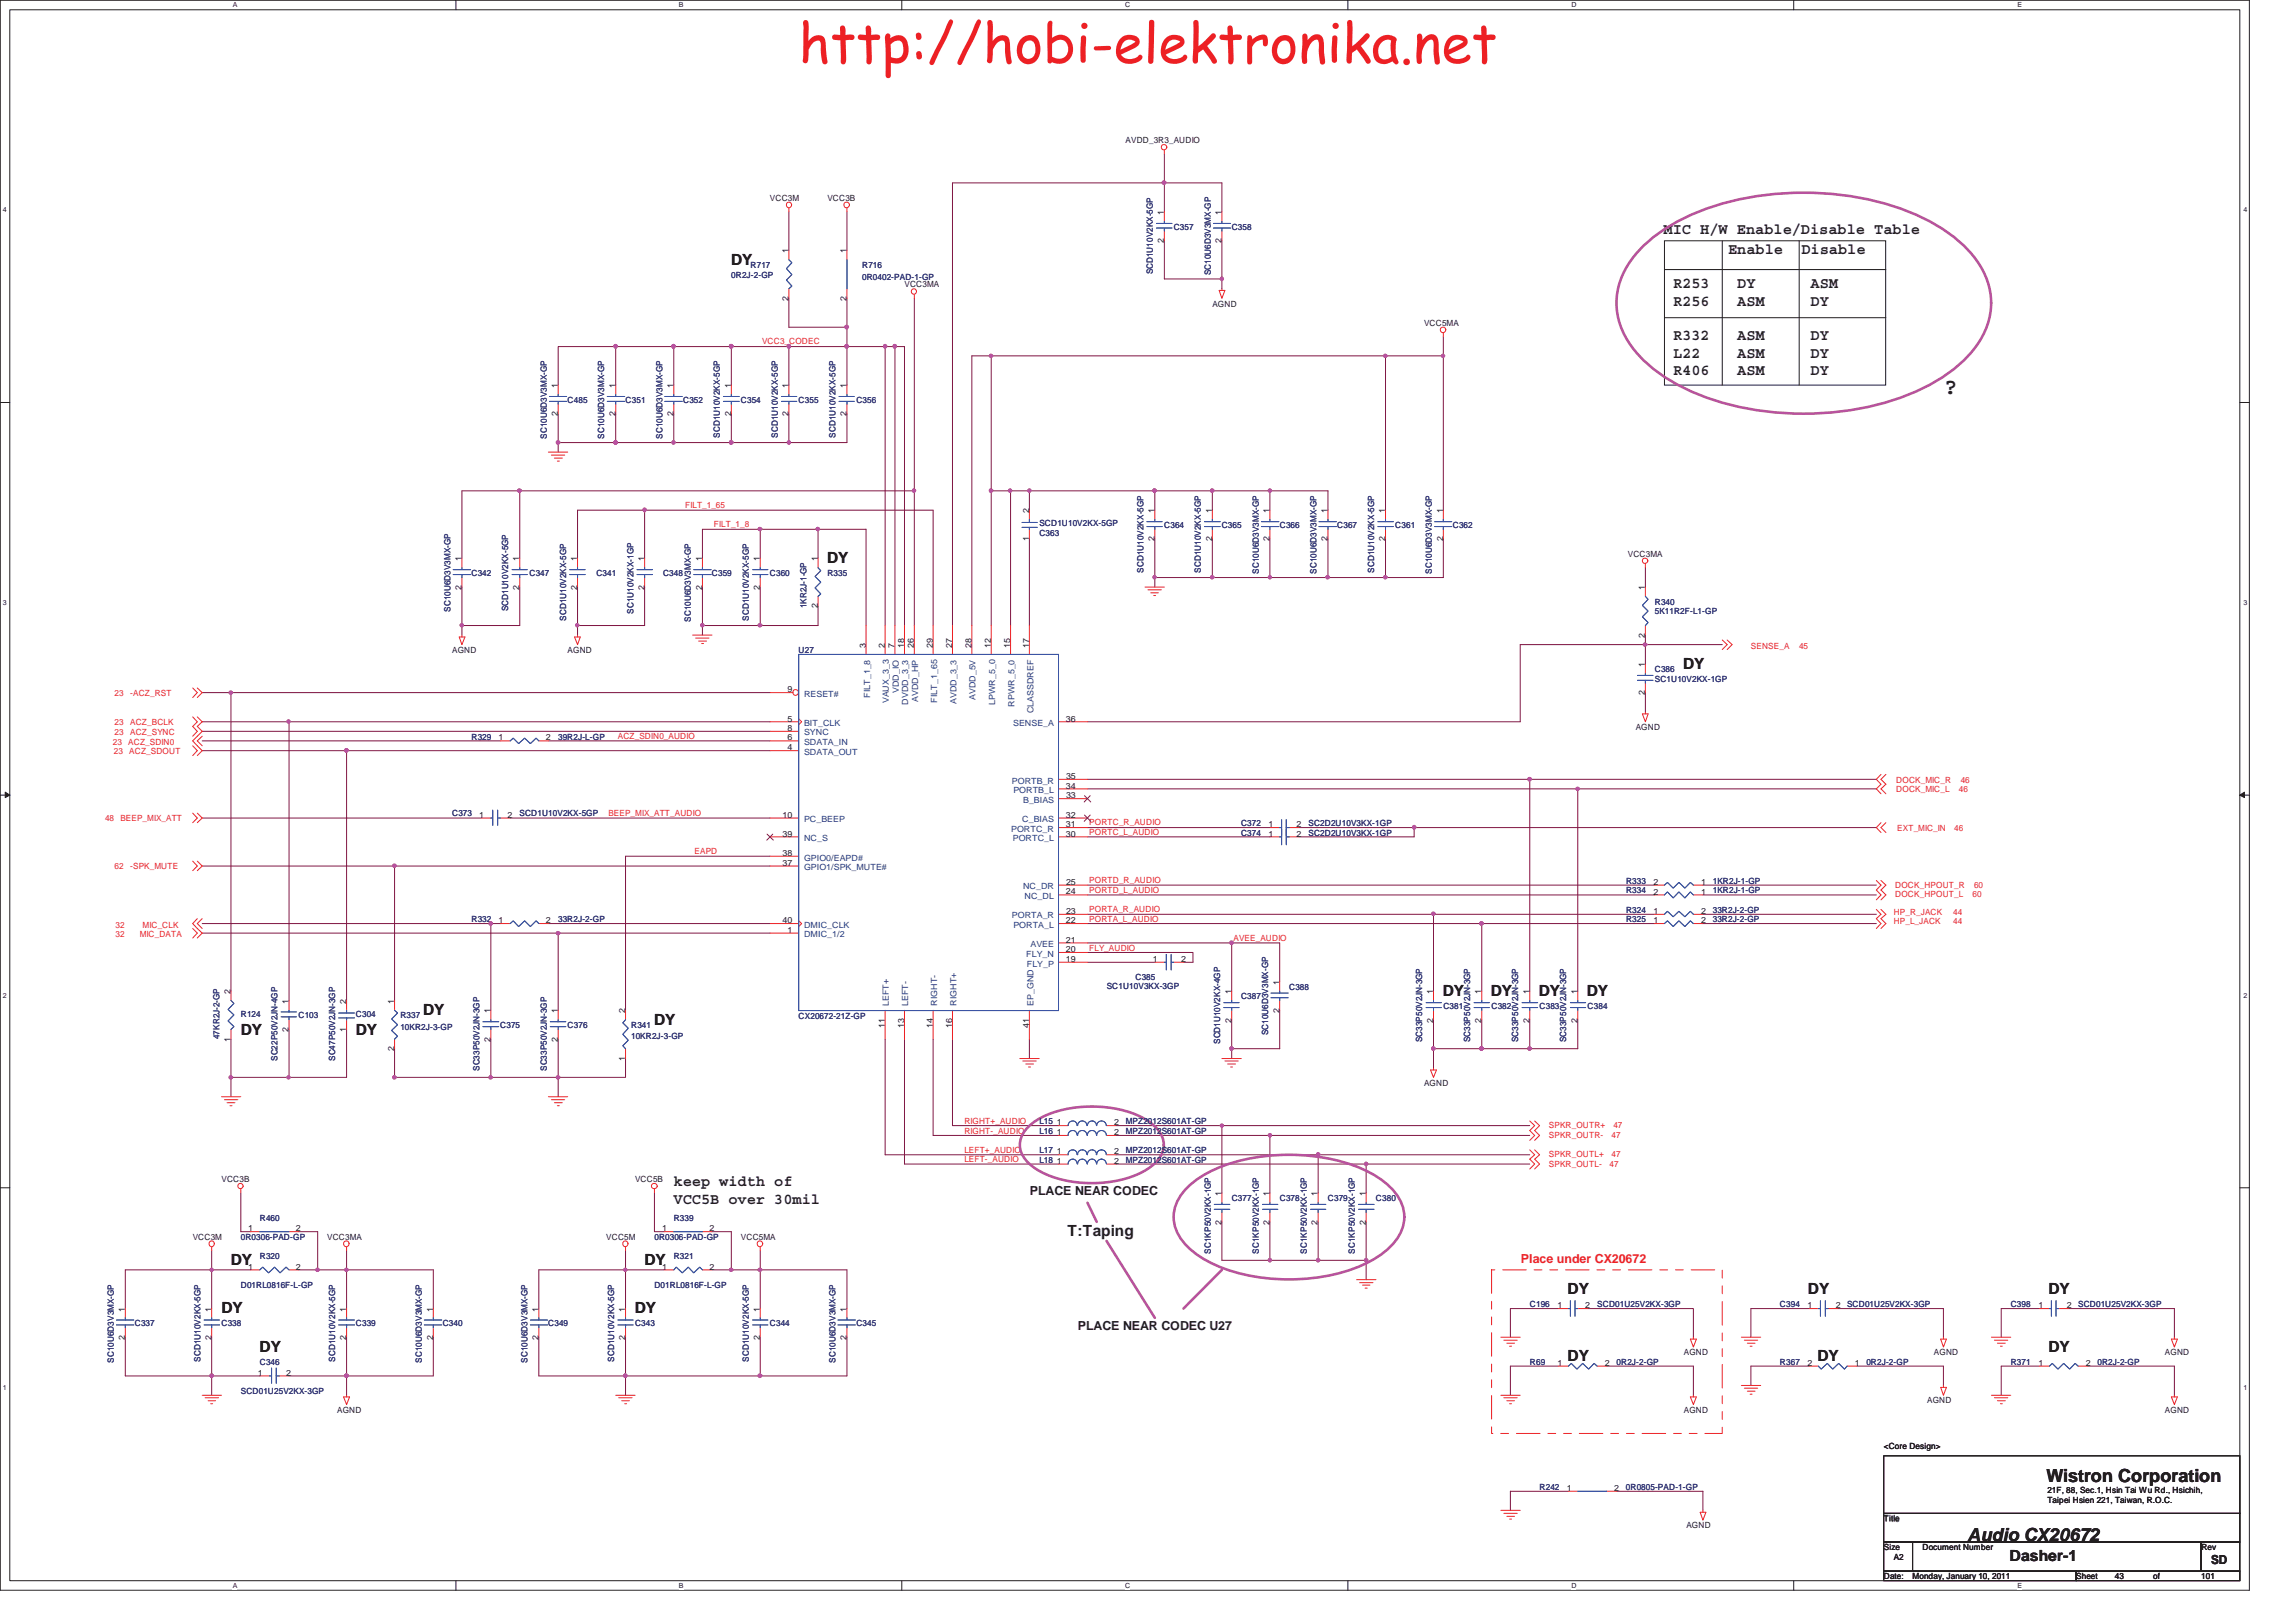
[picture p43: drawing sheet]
<svg xmlns="http://www.w3.org/2000/svg" width="297mm" height="210mm" viewBox="0 0 297 210" stroke-linecap="round" stroke-linejoin="round" font-family="sans-serif">
<defs><g id="words">
<text font-size="7.1" fill="#ed2024" x="103.3" y="8.1">http://hobi-elektronika.net</text>
<text font-size="3" fill="#231f20" x="251.5" y="51">?</text>
<g font-size="2.3" fill="#231f20">
<text x="264.8" y="191.7">Wistron Corporation</text>
<text x="254.6" y="199.4">Audio CX20672</text>
</g>
<g font-size="2" fill="#231f20">
<text x="94.6" y="34.2">DY</text>
<text x="215.2" y="30.3">MIC H/W Enable/Disable Table</text>
<text x="223.6" y="32.8">Enable</text>
<text x="233.1" y="32.8">Disable</text>
<text x="216.5" y="37.3">R253</text>
<text x="216.5" y="39.5">R256</text>
<text x="224.8" y="37.3">DY</text>
<text x="224.8" y="39.5">ASM</text>
<text x="234.2" y="39.5">DY</text>
<text x="234.2" y="37.3">ASM</text>
<text x="216.5" y="44">R332</text>
<text x="216.5" y="46.3">L22</text>
<text x="224.8" y="44">ASM</text>
<text x="224.8" y="46.3">ASM</text>
<text x="234.2" y="44">DY</text>
<text x="234.2" y="46.3">DY</text>
<text x="216.5" y="48.5">R406</text>
<text x="224.8" y="48.5">ASM</text>
<text x="234.2" y="48.5">DY</text>
<text x="107" y="72.8">DY</text>
<text x="217.7" y="86.5">DY</text>
<text x="54.8" y="131.3">DY</text>
<text x="186.7" y="128.8">DY</text>
<text x="192.9" y="128.8">DY</text>
<text x="199.1" y="128.8">DY</text>
<text x="205.3" y="128.8">DY</text>
<text x="31.1" y="134">DY</text>
<text x="46" y="134">DY</text>
<text x="84.6" y="132.6">DY</text>
<text x="87.1" y="153.5">keep width of</text>
<text x="87.1" y="155.7">VCC5B over 30mil</text>
<text x="138.1" y="159.9">T:Taping</text>
<text x="29.9" y="163.7">DY</text>
<text x="83.4" y="163.7">DY</text>
<text x="202.8" y="167.4">DY</text>
<text x="233.9" y="167.4">DY</text>
<text x="265" y="167.4">DY</text>
<text x="28.6" y="169.9">DY</text>
<text x="82.1" y="169.9">DY</text>
<text x="33.6" y="174.9">DY</text>
<text x="202.8" y="176.1">DY</text>
<text x="235.1" y="176.1">DY</text>
<text x="265" y="174.9">DY</text>
<text x="260" y="202">Dasher-1</text>
</g>
<g font-size="1.6" fill="#231f20">
<text x="133.2" y="154.6">PLACE NEAR CODEC</text>
<text x="139.5" y="172.1">PLACE NEAR CODEC U27</text>
<text x="286" y="202.3">SD</text>
</g>
<text font-size="1.6" fill="#ec2426" x="196.8" y="163.4">Place under CX20672</text>
<g font-size="1.1" fill="#231f20">
<text x="145.6" y="18.5">AVDD_3R3_AUDIO</text>
<text x="99.6" y="26">VCC3M</text>
<text x="107" y="26">VCC3B</text>
<text x="150.6" y="27.8" transform="rotate(-90 150.6 27.8)">1</text>
<text x="158" y="27.8" transform="rotate(-90 158 27.8)">1</text>
<text x="102" y="32.7" transform="rotate(-90 102 32.7)">1</text>
<text x="109.5" y="32.7" transform="rotate(-90 109.5 32.7)">1</text>
<text x="150.6" y="31.4" transform="rotate(-90 150.6 31.4)">2</text>
<text x="158" y="31.4" transform="rotate(-90 158 31.4)">2</text>
<text x="102" y="38.9" transform="rotate(-90 102 38.9)">2</text>
<text x="109.5" y="38.9" transform="rotate(-90 109.5 38.9)">2</text>
<text x="117" y="37.2">VCC3MA</text>
<text x="156.8" y="39.7">AGND</text>
<text x="184.2" y="42.2">VCC5MA</text>
<text x="72.2" y="53.8" transform="rotate(-90 72.2 53.8)">2</text>
<text x="72.2" y="50.2" transform="rotate(-90 72.2 50.2)">1</text>
<text x="79.6" y="53.8" transform="rotate(-90 79.6 53.8)">2</text>
<text x="79.6" y="50.2" transform="rotate(-90 79.6 50.2)">1</text>
<text x="87.1" y="53.8" transform="rotate(-90 87.1 53.8)">2</text>
<text x="87.1" y="50.2" transform="rotate(-90 87.1 50.2)">1</text>
<text x="94.6" y="53.8" transform="rotate(-90 94.6 53.8)">2</text>
<text x="94.6" y="50.2" transform="rotate(-90 94.6 50.2)">1</text>
<text x="102" y="53.8" transform="rotate(-90 102 53.8)">2</text>
<text x="102" y="50.2" transform="rotate(-90 102 50.2)">1</text>
<text x="109.5" y="53.8" transform="rotate(-90 109.5 53.8)">2</text>
<text x="109.5" y="50.2" transform="rotate(-90 109.5 50.2)">1</text>
<text x="133.1" y="70" transform="rotate(-90 133.1 70)">1</text>
<text x="133.1" y="66.3" transform="rotate(-90 133.1 66.3)">2</text>
<text x="149.4" y="70" transform="rotate(-90 149.4 70)">2</text>
<text x="149.4" y="66.3" transform="rotate(-90 149.4 66.3)">1</text>
<text x="156.8" y="70" transform="rotate(-90 156.8 70)">2</text>
<text x="156.8" y="66.3" transform="rotate(-90 156.8 66.3)">1</text>
<text x="164.3" y="70" transform="rotate(-90 164.3 70)">2</text>
<text x="164.3" y="66.3" transform="rotate(-90 164.3 66.3)">1</text>
<text x="171.7" y="70" transform="rotate(-90 171.7 70)">2</text>
<text x="171.7" y="66.3" transform="rotate(-90 171.7 66.3)">1</text>
<text x="179.2" y="70" transform="rotate(-90 179.2 70)">2</text>
<text x="179.2" y="66.3" transform="rotate(-90 179.2 66.3)">1</text>
<text x="186.7" y="70" transform="rotate(-90 186.7 70)">2</text>
<text x="186.7" y="66.3" transform="rotate(-90 186.7 66.3)">1</text>
<text x="59.7" y="76.3" transform="rotate(-90 59.7 76.3)">2</text>
<text x="59.7" y="72.6" transform="rotate(-90 59.7 72.6)">1</text>
<text x="67.2" y="76.3" transform="rotate(-90 67.2 76.3)">2</text>
<text x="67.2" y="72.6" transform="rotate(-90 67.2 72.6)">1</text>
<text x="74.7" y="76.3" transform="rotate(-90 74.7 76.3)">2</text>
<text x="74.7" y="72.6" transform="rotate(-90 74.7 72.6)">1</text>
<text x="83.4" y="76.3" transform="rotate(-90 83.4 76.3)">2</text>
<text x="83.4" y="72.6" transform="rotate(-90 83.4 72.6)">1</text>
<text x="90.8" y="76.3" transform="rotate(-90 90.8 76.3)">2</text>
<text x="90.8" y="72.6" transform="rotate(-90 90.8 72.6)">1</text>
<text x="98.3" y="76.3" transform="rotate(-90 98.3 76.3)">2</text>
<text x="98.3" y="72.6" transform="rotate(-90 98.3 72.6)">1</text>
<text x="105.8" y="72.6" transform="rotate(-90 105.8 72.6)">1</text>
<text x="210.6" y="72">VCC3MA</text>
<text x="212.8" y="76.3" transform="rotate(-90 212.8 76.3)">1</text>
<text x="105.8" y="78.7" transform="rotate(-90 105.8 78.7)">2</text>
<text x="112" y="83.8" transform="rotate(-90 112 83.8)">3</text>
<text x="114.5" y="83.8" transform="rotate(-90 114.5 83.8)">2</text>
<text x="115.7" y="83.8" transform="rotate(-90 115.7 83.8)">7</text>
<text x="117" y="83.8" transform="rotate(-90 117 83.8)">18</text>
<text x="118.2" y="83.8" transform="rotate(-90 118.2 83.8)">26</text>
<text x="120.7" y="83.8" transform="rotate(-90 120.7 83.8)">29</text>
<text x="123.2" y="83.8" transform="rotate(-90 123.2 83.8)">27</text>
<text x="125.7" y="83.8" transform="rotate(-90 125.7 83.8)">28</text>
<text x="128.2" y="83.8" transform="rotate(-90 128.2 83.8)">12</text>
<text x="130.7" y="83.8" transform="rotate(-90 130.7 83.8)">15</text>
<text x="133.2" y="83.8" transform="rotate(-90 133.2 83.8)">17</text>
<text x="212.8" y="82.5" transform="rotate(-90 212.8 82.5)">2</text>
<text x="58.5" y="84.5">AGND</text>
<text x="73.4" y="84.5">AGND</text>
<text x="101.9" y="89.6">9</text>
<text x="212.8" y="90" transform="rotate(-90 212.8 90)">2</text>
<text x="212.8" y="86.3" transform="rotate(-90 212.8 86.3)">1</text>
<text x="64.5" y="95.8">1</text>
<text x="70.6" y="95.8">2</text>
<text x="101.9" y="93.4">5</text>
<text x="101.9" y="95.8">6</text>
<text x="101.9" y="94.6">8</text>
<text x="137.9" y="93.4">36</text>
<text x="211.6" y="94.4">AGND</text>
<text x="101.9" y="97.1">4</text>
<text x="137.9" y="100.8">35</text>
<text x="62" y="105.8">1</text>
<text x="65.6" y="105.8">2</text>
<text x="101.2" y="105.8">10</text>
<text x="137.9" y="102">34</text>
<text x="137.9" y="105.8">32</text>
<text x="137.9" y="107">31</text>
<text x="137.9" y="103.3">33</text>
<text x="164.1" y="107">1</text>
<text x="167.8" y="107">2</text>
<text x="101.2" y="112">37</text>
<text x="101.2" y="110.7">38</text>
<text x="101.2" y="108.2">39</text>
<text x="137.9" y="108.2">30</text>
<text x="164.1" y="108.2">1</text>
<text x="167.8" y="108.2">2</text>
<text x="64.5" y="119.5">1</text>
<text x="70.6" y="119.5">2</text>
<text x="101.2" y="119.5">40</text>
<text x="137.9" y="119.5">22</text>
<text x="137.9" y="115.7">24</text>
<text x="137.9" y="118.2">23</text>
<text x="137.9" y="114.5">25</text>
<text x="213.9" y="114.5">2</text>
<text x="213.9" y="119.5">1</text>
<text x="213.9" y="115.7">2</text>
<text x="213.9" y="118.2">1</text>
<text x="220.1" y="114.5">1</text>
<text x="220.1" y="119.5">2</text>
<text x="220.1" y="115.7">1</text>
<text x="220.1" y="118.2">2</text>
<text x="101.9" y="120.7">1</text>
<text x="137.9" y="124.5">19</text>
<text x="137.9" y="123.2">20</text>
<text x="137.9" y="122">21</text>
<text x="149.2" y="124.5">1</text>
<text x="152.8" y="124.5">2</text>
<text x="29.8" y="128.6" transform="rotate(-90 29.8 128.6)">2</text>
<text x="37.3" y="129.9" transform="rotate(-90 37.3 129.9)">1</text>
<text x="44.8" y="129.9" transform="rotate(-90 44.8 129.9)">2</text>
<text x="51" y="129.9" transform="rotate(-90 51 129.9)">1</text>
<text x="63.5" y="131.1" transform="rotate(-90 63.5 131.1)">1</text>
<text x="72.2" y="131.1" transform="rotate(-90 72.2 131.1)">1</text>
<text x="80.9" y="131.1" transform="rotate(-90 80.9 131.1)">2</text>
<text x="159.3" y="128.6" transform="rotate(-90 159.3 128.6)">1</text>
<text x="165.5" y="131" transform="rotate(-90 165.5 131)">2</text>
<text x="165.5" y="127.4" transform="rotate(-90 165.5 127.4)">1</text>
<text x="185.4" y="128.6" transform="rotate(-90 185.4 128.6)">1</text>
<text x="191.6" y="128.6" transform="rotate(-90 191.6 128.6)">1</text>
<text x="197.9" y="128.6" transform="rotate(-90 197.9 128.6)">1</text>
<text x="204.1" y="128.6" transform="rotate(-90 204.1 128.6)">1</text>
<text x="29.8" y="134.8" transform="rotate(-90 29.8 134.8)">1</text>
<text x="37.3" y="133.5" transform="rotate(-90 37.3 133.5)">2</text>
<text x="44.8" y="133.5" transform="rotate(-90 44.8 133.5)">1</text>
<text x="51" y="136" transform="rotate(-90 51 136)">2</text>
<text x="63.5" y="134.8" transform="rotate(-90 63.5 134.8)">2</text>
<text x="72.2" y="134.8" transform="rotate(-90 72.2 134.8)">2</text>
<text x="80.9" y="137.3" transform="rotate(-90 80.9 137.3)">1</text>
<text x="114.5" y="132.9" transform="rotate(-90 114.5 132.9)">11</text>
<text x="117" y="132.9" transform="rotate(-90 117 132.9)">13</text>
<text x="120.7" y="132.9" transform="rotate(-90 120.7 132.9)">14</text>
<text x="123.2" y="132.9" transform="rotate(-90 123.2 132.9)">16</text>
<text x="133.2" y="132.9" transform="rotate(-90 133.2 132.9)">41</text>
<text x="159.3" y="132.3" transform="rotate(-90 159.3 132.3)">2</text>
<text x="185.4" y="132.3" transform="rotate(-90 185.4 132.3)">2</text>
<text x="191.6" y="132.3" transform="rotate(-90 191.6 132.3)">2</text>
<text x="197.9" y="132.3" transform="rotate(-90 197.9 132.3)">2</text>
<text x="204.1" y="132.3" transform="rotate(-90 204.1 132.3)">2</text>
<text x="184.2" y="140.4">AGND</text>
<text x="136.7" y="145.6">1</text>
<text x="136.7" y="149.3">1</text>
<text x="136.7" y="146.9">1</text>
<text x="144.1" y="145.6">2</text>
<text x="144.1" y="149.3">2</text>
<text x="144.1" y="146.9">2</text>
<text x="28.7" y="152.9">VCC3B</text>
<text x="82.2" y="152.9">VCC5B</text>
<text x="136.7" y="150.6">1</text>
<text x="144.1" y="150.6">2</text>
<text x="158" y="154.8" transform="rotate(-90 158 154.8)">1</text>
<text x="164.3" y="154.8" transform="rotate(-90 164.3 154.8)">1</text>
<text x="170.5" y="154.8" transform="rotate(-90 170.5 154.8)">1</text>
<text x="176.7" y="154.8" transform="rotate(-90 176.7 154.8)">1</text>
<text x="24.9" y="160.4">VCC3M</text>
<text x="32.1" y="159.3">1</text>
<text x="38.3" y="159.3">2</text>
<text x="42.3" y="160.4">VCC3MA</text>
<text x="78.4" y="160.4">VCC5M</text>
<text x="85.7" y="159.3">1</text>
<text x="91.8" y="159.3">2</text>
<text x="95.9" y="160.4">VCC5MA</text>
<text x="158" y="158.5" transform="rotate(-90 158 158.5)">2</text>
<text x="164.3" y="158.5" transform="rotate(-90 164.3 158.5)">2</text>
<text x="170.5" y="158.5" transform="rotate(-90 170.5 158.5)">2</text>
<text x="176.7" y="158.5" transform="rotate(-90 176.7 158.5)">2</text>
<text x="32.1" y="164.3">1</text>
<text x="38.3" y="164.3">2</text>
<text x="85.7" y="164.3">1</text>
<text x="91.8" y="164.3">2</text>
<text x="16.2" y="173.4" transform="rotate(-90 16.2 173.4)">2</text>
<text x="16.2" y="169.7" transform="rotate(-90 16.2 169.7)">1</text>
<text x="27.3" y="173.4" transform="rotate(-90 27.3 173.4)">2</text>
<text x="27.3" y="169.7" transform="rotate(-90 27.3 169.7)">1</text>
<text x="44.8" y="173.4" transform="rotate(-90 44.8 173.4)">2</text>
<text x="44.8" y="169.7" transform="rotate(-90 44.8 169.7)">1</text>
<text x="56" y="173.4" transform="rotate(-90 56 173.4)">2</text>
<text x="56" y="169.7" transform="rotate(-90 56 169.7)">1</text>
<text x="69.7" y="173.4" transform="rotate(-90 69.7 173.4)">2</text>
<text x="69.7" y="169.7" transform="rotate(-90 69.7 169.7)">1</text>
<text x="80.9" y="173.4" transform="rotate(-90 80.9 173.4)">2</text>
<text x="80.9" y="169.7" transform="rotate(-90 80.9 169.7)">1</text>
<text x="98.3" y="173.4" transform="rotate(-90 98.3 173.4)">2</text>
<text x="98.3" y="169.7" transform="rotate(-90 98.3 169.7)">1</text>
<text x="109.5" y="173.4" transform="rotate(-90 109.5 173.4)">2</text>
<text x="109.5" y="169.7" transform="rotate(-90 109.5 169.7)">1</text>
<text x="201.5" y="169.2">1</text>
<text x="205.1" y="169.2">2</text>
<text x="233.8" y="169.2">1</text>
<text x="237.5" y="169.2">2</text>
<text x="263.7" y="169.2">1</text>
<text x="267.4" y="169.2">2</text>
<text x="33.4" y="178">1</text>
<text x="37" y="178">2</text>
<text x="201.5" y="176.7">1</text>
<text x="207.6" y="176.7">2</text>
<text x="217.8" y="175.3">AGND</text>
<text x="233.8" y="176.7">2</text>
<text x="240" y="176.7">1</text>
<text x="250.2" y="175.3">AGND</text>
<text x="263.7" y="176.7">1</text>
<text x="269.9" y="176.7">2</text>
<text x="280.1" y="175.3">AGND</text>
<text x="43.6" y="182.8">AGND</text>
<text x="217.8" y="182.8">AGND</text>
<text x="249.3" y="181.6">AGND</text>
<text x="280.1" y="182.8">AGND</text>
<text x="243.7" y="187.5">&lt;Core Design&gt;</text>
<text x="202.7" y="192.9">1</text>
<text x="208.8" y="192.9">2</text>
<text x="218.2" y="197.7">AGND</text>
<text x="243.7" y="196.8">Title</text>
<text x="264.9" y="193.1">21F, 88, Sec.1, Hsin Tai Wu Rd., Hsichih,</text>
<text x="264.9" y="194.5">Taipei Hsien 221, Taiwan, R.O.C.</text>
<text x="243.7" y="200.6">Size</text>
<text x="245" y="201.8">A2</text>
<text x="248.7" y="200.6">Document Number</text>
<text x="284.8" y="200.6">Rev</text>
<text x="243.7" y="204.3">Date:</text>
<text x="247.4" y="204.3">Monday, January 10, 2011</text>
<text x="268.6" y="204.3">Sheet</text>
<text x="273.6" y="204.3">43</text>
<text x="278.6" y="204.3">of</text>
<text x="284.8" y="204.3">101</text>
</g>
<g font-size="1.1" fill="#2d2d72">
<text x="151.8" y="29.7">C357</text>
<text x="159.3" y="29.7">C358</text>
<text x="94.6" y="35.9">0R2J-2-GP</text>
<text x="97.1" y="34.7">R717</text>
<text x="111.5" y="34.7">R716</text>
<text x="149.2" y="35.5" transform="rotate(-90 149.2 35.5)">SCD1U10V2KX-5GP</text>
<text x="156.6" y="35.6" transform="rotate(-90 156.6 35.6)">SC10U6D3V3MX-GP</text>
<text x="111.5" y="36.2">0R0402-PAD-1-GP</text>
<text x="73.4" y="52.1">C485</text>
<text x="80.9" y="52.1">C351</text>
<text x="88.4" y="52.1">C352</text>
<text x="95.9" y="52.1">C354</text>
<text x="103.3" y="52.1">C355</text>
<text x="110.8" y="52.1">C356</text>
<text x="70.7" y="56.8" transform="rotate(-90 70.7 56.8)">SC10U6D3V3MX-GP</text>
<text x="78.2" y="56.8" transform="rotate(-90 78.2 56.8)">SC10U6D3V3MX-GP</text>
<text x="85.7" y="56.8" transform="rotate(-90 85.7 56.8)">SC10U6D3V3MX-GP</text>
<text x="93.1" y="56.6" transform="rotate(-90 93.1 56.6)">SCD1U10V2KX-5GP</text>
<text x="100.6" y="56.6" transform="rotate(-90 100.6 56.6)">SCD1U10V2KX-5GP</text>
<text x="108.1" y="56.6" transform="rotate(-90 108.1 56.6)">SCD1U10V2KX-5GP</text>
<text x="134.5" y="69.3">C363</text>
<text x="134.5" y="68">SCD1U10V2KX-5GP</text>
<text x="150.6" y="68.3">C364</text>
<text x="158.1" y="68.3">C365</text>
<text x="165.6" y="68.3">C366</text>
<text x="173" y="68.3">C367</text>
<text x="180.5" y="68.3">C361</text>
<text x="188" y="68.3">C362</text>
<text x="61" y="74.5">C342</text>
<text x="68.5" y="74.5">C347</text>
<text x="77.2" y="74.5">C341</text>
<text x="85.8" y="74.5">C348</text>
<text x="92.1" y="74.5">C359</text>
<text x="99.6" y="74.5">C360</text>
<text x="107" y="74.5">R335</text>
<text x="147.9" y="74.1" transform="rotate(-90 147.9 74.1)">SCD1U10V2KX-5GP</text>
<text x="155.4" y="74.1" transform="rotate(-90 155.4 74.1)">SCD1U10V2KX-5GP</text>
<text x="162.8" y="74.2" transform="rotate(-90 162.8 74.2)">SC10U6D3V3MX-GP</text>
<text x="170.3" y="74.2" transform="rotate(-90 170.3 74.2)">SC10U6D3V3MX-GP</text>
<text x="177.8" y="74.1" transform="rotate(-90 177.8 74.1)">SCD1U10V2KX-5GP</text>
<text x="185.2" y="74.2" transform="rotate(-90 185.2 74.2)">SC10U6D3V3MX-GP</text>
<text x="58.3" y="79.2" transform="rotate(-90 58.3 79.2)">SC10U6D3V3MX-GP</text>
<text x="65.8" y="79.1" transform="rotate(-90 65.8 79.1)">SCD1U10V2KX-5GP</text>
<text x="73.2" y="80.3" transform="rotate(-90 73.2 80.3)">SCD1U10V2KX-5GP</text>
<text x="82" y="79.4" transform="rotate(-90 82 79.4)">SC1U10V2KX-1GP</text>
<text x="89.4" y="80.4" transform="rotate(-90 89.4 80.4)">SC10U6D3V3MX-GP</text>
<text x="96.9" y="80.3" transform="rotate(-90 96.9 80.3)">SCD1U10V2KX-5GP</text>
<text x="104.4" y="78.7" transform="rotate(-90 104.4 78.7)">1KR2J-1-GP</text>
<text x="214.1" y="78.2">R340</text>
<text x="214.1" y="79.5">5K11R2F-L1-GP</text>
<text x="103.3" y="84.5">U27</text>
<text x="214.1" y="87">C386</text>
<text x="214.1" y="88.2">SC1U10V2KX-1GP</text>
<text x="61" y="95.7">R329</text>
<text x="72.2" y="95.7">39R2J-L-GP</text>
<text x="58.5" y="105.6">C373</text>
<text x="67.2" y="105.6">SCD1U10V2KX-5GP</text>
<text x="160.6" y="106.9">C372</text>
<text x="169.3" y="106.9">SC2D2U10V3KX-1GP</text>
<text x="160.6" y="108.1">C374</text>
<text x="169.3" y="108.1">SC2D2U10V3KX-1GP</text>
<text x="61" y="119.3">R332</text>
<text x="72.2" y="119.3">33R2J-2-GP</text>
<text x="210.4" y="114.3">R333</text>
<text x="210.4" y="119.3">R325</text>
<text x="210.4" y="115.6">R334</text>
<text x="210.4" y="118.1">R324</text>
<text x="221.6" y="119.3">33R2J-2-GP</text>
<text x="221.6" y="118.1">33R2J-2-GP</text>
<text x="221.6" y="114.3">1KR2J-1-GP</text>
<text x="221.6" y="115.6">1KR2J-1-GP</text>
<text x="31.2" y="131.5">R124</text>
<text x="38.6" y="131.8">C103</text>
<text x="46" y="131.5">C304</text>
<text x="51.8" y="131.8">R337</text>
<text x="103.3" y="131.8">CX20672-21Z-GP</text>
<text x="143.2" y="128">SC1U10V3KX-3GP</text>
<text x="146.9" y="126.8">C385</text>
<text x="160.6" y="129.3">C387</text>
<text x="166.8" y="128">C388</text>
<text x="186.7" y="130.5">C381</text>
<text x="193" y="130.5">C382</text>
<text x="199.2" y="130.5">C383</text>
<text x="205.4" y="130.5">C384</text>
<text x="28.4" y="134.4" transform="rotate(-90 28.4 134.4)">47KR2J-2-GP</text>
<text x="35.9" y="137.3" transform="rotate(-90 35.9 137.3)">SC22P50V2JN-4GP</text>
<text x="43.4" y="137.3" transform="rotate(-90 43.4 137.3)">SC47P50V2JN-3GP</text>
<text x="51.8" y="133.2">10KR2J-3-GP</text>
<text x="64.7" y="133">C375</text>
<text x="73.4" y="133">C376</text>
<text x="81.7" y="133">R341</text>
<text x="81.7" y="134.5">10KR2J-3-GP</text>
<text x="157.9" y="135.1" transform="rotate(-90 157.9 135.1)">SCD1U10V2KX-4GP</text>
<text x="164.1" y="133.9" transform="rotate(-90 164.1 133.9)">SC10U6D3V3MX-GP</text>
<text x="184" y="134.8" transform="rotate(-90 184 134.8)">SC33P50V2JN-3GP</text>
<text x="190.2" y="134.8" transform="rotate(-90 190.2 134.8)">SC33P50V2JN-3GP</text>
<text x="196.4" y="134.8" transform="rotate(-90 196.4 134.8)">SC33P50V2JN-3GP</text>
<text x="202.6" y="134.8" transform="rotate(-90 202.6 134.8)">SC33P50V2JN-3GP</text>
<text x="62" y="138.6" transform="rotate(-90 62 138.6)">SC33P50V2JN-3GP</text>
<text x="70.7" y="138.6" transform="rotate(-90 70.7 138.6)">SC33P50V2JN-3GP</text>
<text x="134.5" y="145.5">L15</text>
<text x="134.5" y="149.2">L17</text>
<text x="134.5" y="146.7">L16</text>
<text x="145.6" y="145.5">MPZ2012S601AT-GP</text>
<text x="145.6" y="149.2">MPZ2012S601AT-GP</text>
<text x="145.6" y="146.7">MPZ2012S601AT-GP</text>
<text x="134.5" y="150.5">L18</text>
<text x="145.6" y="150.5">MPZ2012S601AT-GP</text>
<text x="159.3" y="155.4">C377</text>
<text x="165.6" y="155.4">C378</text>
<text x="171.8" y="155.4">C379</text>
<text x="178" y="155.4">C380</text>
<text x="31.2" y="160.4">0R0306-PAD-GP</text>
<text x="33.6" y="157.9">R460</text>
<text x="84.7" y="160.4">0R0306-PAD-GP</text>
<text x="87.2" y="157.9">R339</text>
<text x="31.2" y="166.6">D01RL0816F-L-GP</text>
<text x="33.6" y="162.9">R320</text>
<text x="84.7" y="166.6">D01RL0816F-L-GP</text>
<text x="87.2" y="162.9">R321</text>
<text x="156.6" y="162.2" transform="rotate(-90 156.6 162.2)">SC1KP50V2KX-1GP</text>
<text x="162.8" y="162.2" transform="rotate(-90 162.8 162.2)">SC1KP50V2KX-1GP</text>
<text x="169.1" y="162.2" transform="rotate(-90 169.1 162.2)">SC1KP50V2KX-1GP</text>
<text x="175.3" y="162.2" transform="rotate(-90 175.3 162.2)">SC1KP50V2KX-1GP</text>
<text x="17.4" y="171.6">C337</text>
<text x="28.7" y="171.6">C338</text>
<text x="46" y="171.6">C339</text>
<text x="57.3" y="171.6">C340</text>
<text x="70.9" y="171.6">C349</text>
<text x="82.2" y="171.6">C343</text>
<text x="99.6" y="171.6">C344</text>
<text x="110.8" y="171.6">C345</text>
<text x="197.9" y="169.1">C196</text>
<text x="206.6" y="169.1">SCD01U25V2KX-3GP</text>
<text x="230.3" y="169.1">C394</text>
<text x="239" y="169.1">SCD01U25V2KX-3GP</text>
<text x="260.1" y="169.1">C398</text>
<text x="268.9" y="169.1">SCD01U25V2KX-3GP</text>
<text x="14.7" y="176.3" transform="rotate(-90 14.7 176.3)">SC10U6D3V3MX-GP</text>
<text x="25.9" y="176.2" transform="rotate(-90 25.9 176.2)">SCD1U10V2KX-5GP</text>
<text x="33.6" y="176.6">C346</text>
<text x="43.4" y="176.2" transform="rotate(-90 43.4 176.2)">SCD1U10V2KX-5GP</text>
<text x="54.6" y="176.3" transform="rotate(-90 54.6 176.3)">SC10U6D3V3MX-GP</text>
<text x="68.2" y="176.3" transform="rotate(-90 68.2 176.3)">SC10U6D3V3MX-GP</text>
<text x="79.4" y="176.2" transform="rotate(-90 79.4 176.2)">SCD1U10V2KX-5GP</text>
<text x="96.9" y="176.2" transform="rotate(-90 96.9 176.2)">SCD1U10V2KX-5GP</text>
<text x="108.1" y="176.3" transform="rotate(-90 108.1 176.3)">SC10U6D3V3MX-GP</text>
<text x="197.9" y="176.6">R69</text>
<text x="209.1" y="176.6">0R2J-2-GP</text>
<text x="230.3" y="176.6">R367</text>
<text x="241.5" y="176.6">0R2J-2-GP</text>
<text x="260.1" y="176.6">R371</text>
<text x="271.4" y="176.6">0R2J-2-GP</text>
<text x="31.2" y="180.3">SCD01U25V2KX-3GP</text>
<text x="199.2" y="192.7">R242</text>
<text x="210.4" y="192.7">0R0805-PAD-1-GP</text>
</g>
<g font-size="1.1" fill="#ec2426">
<text x="98.6" y="44.6">VCC3_CODEC</text>
<text x="88.7" y="65.7">FILT_1_65</text>
<text x="92.4" y="68.2">FILT_1_8</text>
<text x="226.5" y="84">SENSE_A</text>
<text x="232.8" y="84">45</text>
<text x="14.8" y="93.8">23</text>
<text x="14.8" y="90.1">23</text>
<text x="14.8" y="95">23</text>
<text x="16.8" y="93.8">ACZ_BCLK</text>
<text x="16.8" y="90.1">-ACZ_RST</text>
<text x="16.8" y="95">ACZ_SYNC</text>
<text x="79.9" y="95.6">ACZ_SDIN0_AUDIO</text>
<text x="14.6" y="96.4">23</text>
<text x="14.7" y="97.5">23</text>
<text x="16.6" y="96.4">ACZ_SDIN0</text>
<text x="16.7" y="97.5">ACZ_SDOUT</text>
<text x="245.3" y="101.3">DOCK_MIC_R</text>
<text x="253.7" y="101.3">46</text>
<text x="13.6" y="106.3">48</text>
<text x="15.6" y="106.3">BEEP_MIX_ATT</text>
<text x="78.7" y="105.6">BEEP_MIX_ATT_AUDIO</text>
<text x="140.9" y="106.8">PORTC_R_AUDIO</text>
<text x="245.3" y="102.5">DOCK_MIC_L</text>
<text x="245.5" y="107.5">EXT_MIC_IN</text>
<text x="252.8" y="107.5">46</text>
<text x="253.4" y="102.5">46</text>
<text x="14.8" y="112.5">62</text>
<text x="16.8" y="112.5">-SPK_MUTE</text>
<text x="89.9" y="110.5">EAPD</text>
<text x="140.9" y="108">PORTC_L_AUDIO</text>
<text x="140.9" y="118">PORTA_R_AUDIO</text>
<text x="140.9" y="119.2">PORTA_L_AUDIO</text>
<text x="140.9" y="115.5">PORTD_L_AUDIO</text>
<text x="140.9" y="114.3">PORTD_R_AUDIO</text>
<text x="245" y="118.3">HP_R_JACK</text>
<text x="245" y="119.6">HP_L_JACK</text>
<text x="245.2" y="114.8">DOCK_HPOUT_R</text>
<text x="245.2" y="116.1">DOCK_HPOUT_L</text>
<text x="252.7" y="119.6">44</text>
<text x="252.7" y="118.3">44</text>
<text x="255.2" y="116.1">60</text>
<text x="255.4" y="114.8">60</text>
<text x="14.9" y="120.1">32</text>
<text x="14.9" y="121.2">32</text>
<text x="18.1" y="121.2">MIC_DATA</text>
<text x="18.5" y="120.1">MIC_CLK</text>
<text x="140.9" y="123">FLY_AUDIO</text>
<text x="159.6" y="121.7">AVEE_AUDIO</text>
<text x="124.8" y="145.4">RIGHT+_AUDIO</text>
<text x="124.8" y="146.7">RIGHT-_AUDIO</text>
<text x="124.8" y="149.1">LEFT+_AUDIO</text>
<text x="200.4" y="149.7">SPKR_OUTL+</text>
<text x="200.4" y="147.2">SPKR_OUTR-</text>
<text x="200.4" y="145.9">SPKR_OUTR+</text>
<text x="208.5" y="147.2">47</text>
<text x="208.5" y="149.7">47</text>
<text x="208.7" y="145.9">47</text>
<text x="124.8" y="150.4">LEFT-_AUDIO</text>
<text x="200.4" y="150.9">SPKR_OUTL-</text>
<text x="208.2" y="150.9">47</text>
</g>
<g font-size="1.1" fill="#1d437e">
<text x="116.3" y="89.7" transform="rotate(-90 116.3 89.7)">VDD_IO</text>
<text x="104" y="93.9">BIT_CLK</text>
<text x="104" y="95.1">SYNC</text>
<text x="104" y="90.2">RESET#</text>
<text x="112.6" y="90.3" transform="rotate(-90 112.6 90.3)">FILT_1_8</text>
<text x="115" y="91" transform="rotate(-90 115 91)">VAUX_3_3</text>
<text x="117.5" y="91.2" transform="rotate(-90 117.5 91.2)">DVDD_3_3</text>
<text x="118.8" y="90.8" transform="rotate(-90 118.8 90.8)">AVDD_HP</text>
<text x="121.2" y="90.9" transform="rotate(-90 121.2 90.9)">FILT_1_65</text>
<text x="123.8" y="91.1" transform="rotate(-90 123.8 91.1)">AVDD_3_3</text>
<text x="126.2" y="90.6" transform="rotate(-90 126.2 90.6)">AVDD_5V</text>
<text x="128.7" y="91.2" transform="rotate(-90 128.7 91.2)">LPWR_5_0</text>
<text x="131.1" y="93.9">SENSE_A</text>
<text x="131.2" y="91.4" transform="rotate(-90 131.2 91.4)">RPWR_5_0</text>
<text x="133.7" y="92.3" transform="rotate(-90 133.7 92.3)">CLASSDREF</text>
<text x="104" y="97.7">SDATA_OUT</text>
<text x="104" y="96.4">SDATA_IN</text>
<text x="130.9" y="101.4">PORTB_R</text>
<text x="104" y="106.4">PC_BEEP</text>
<text x="130.8" y="107.6">PORTC_R</text>
<text x="131.1" y="102.6">PORTB_L</text>
<text x="132.3" y="106.4">C_BIAS</text>
<text x="132.4" y="103.9">B_BIAS</text>
<text x="104" y="112.6">GPIO1/SPK_MUTE#</text>
<text x="104" y="111.3">GPIO0/EAPD#</text>
<text x="104" y="108.8">NC_S</text>
<text x="131" y="108.8">PORTC_L</text>
<text x="130.9" y="118.8">PORTA_R</text>
<text x="132.4" y="115">NC_DR</text>
<text x="132.5" y="116.3">NC_DL</text>
<text x="104" y="120.1">DMIC_CLK</text>
<text x="104" y="121.3">DMIC_1/2</text>
<text x="131.1" y="120.1">PORTA_L</text>
<text x="132.8" y="123.8">FLY_N</text>
<text x="132.8" y="125.1">FLY_P</text>
<text x="133.3" y="122.6">AVEE</text>
<text x="115" y="130.2" transform="rotate(-90 115 130.2)">LEFT+</text>
<text x="117.5" y="130.2" transform="rotate(-90 117.5 130.2)">LEFT-</text>
<text x="121.2" y="130.2" transform="rotate(-90 121.2 130.2)">RIGHT-</text>
<text x="123.8" y="130.2" transform="rotate(-90 123.8 130.2)">RIGHT+</text>
<text x="133.7" y="130.2" transform="rotate(-90 133.7 130.2)">EP_GND</text>
</g>
<g font-size=".9" fill="#231f20">
<text x="30.1" y="1">A</text>
<text x="87.8" y="1">B</text>
<text x="145.6" y="1">C</text>
<text x="203.3" y="1">D</text>
<text x="261" y="1">E</text>
<text x=".4" y="27.5">4</text>
<text x="290.2" y="27.5">4</text>
<text x=".4" y="78.3">3</text>
<text x="290.2" y="78.3">3</text>
<text x=".4" y="129.1">2</text>
<text x="290.2" y="129.1">2</text>
<text x=".4" y="179.9">1</text>
<text x="290.2" y="179.9">1</text>
<text x="30.1" y="205.4">A</text>
<text x="87.8" y="205.4">B</text>
<text x="145.6" y="205.4">C</text>
<text x="203.3" y="205.4">D</text>
<text x="261" y="205.4">E</text>
</g>
</g></defs>
<path d="M0 0h291v205.7h-291zM1.3 1.3h288.5v203.2h-288.5z" fill="none" stroke="#231f20" stroke-width=".13"/>
<g fill="#fff">
<path d="M30.1 .2h.5v1h-.5z"/>
<path d="M30.1 204.6h.5v1.1h-.5z"/>
</g>
<path d="M59 0v1.3M59 204.5v1.2" fill="none" stroke="#231f20" stroke-width=".13"/>
<g fill="#fff">
<path d="M87.8 .2h.6v1h-.6z"/>
<path d="M87.8 204.6h.6v1.1h-.6z"/>
</g>
<path d="M116.7 0v1.3M116.7 204.5v1.2" fill="none" stroke="#231f20" stroke-width=".13"/>
<g fill="#fff">
<path d="M145.5 .2h.6v1h-.6z"/>
<path d="M145.5 204.6h.6v1.1h-.6z"/>
</g>
<path d="M174.4 0v1.3M174.4 204.5v1.2" fill="none" stroke="#231f20" stroke-width=".13"/>
<g fill="#fff">
<path d="M203.2 .2h.6v1h-.6z"/>
<path d="M203.2 204.6h.6v1.1h-.6z"/>
</g>
<path d="M232.1 0v1.3M232.1 204.5v1.2" fill="none" stroke="#231f20" stroke-width=".13"/>
<g fill="#fff">
<path d="M260.9 .2h.6v1h-.6z"/>
<path d="M260.9 204.6h.6v1.1h-.6z"/>
<path d="M.4 26.7h.5v1h-.5z"/>
<path d="M290.1 26.7h.5v1h-.5z"/>
<path d="M.4 77.5h.5v1h-.5z"/>
<path d="M290.1 77.5h.5v1h-.5z"/>
</g>
<path d="M0 52.1h1.3M289.8 52.1h1.2" fill="none" stroke="#231f20" stroke-width=".13"/>
<g fill="#fff">
<path d="M.4 128.3h.5v1h-.5z"/>
<path d="M290.1 128.3h.5v1h-.5z"/>
</g>
<path d="M0 102.9h1.3M289.8 102.9h1.2" fill="none" stroke="#231f20" stroke-width=".13"/>
<path d="M.7 102.5l.6 .4-.6 .3z" fill="#231f20"/>
<path d="M.7 102.5l.6 .4-.6 .3z" fill="none" stroke="#231f20" stroke-width=".13"/>
<path d="M289.8 102.9l.6-.4v.7z" fill="#231f20"/>
<path d="M289.8 102.9l.6-.4v.7z" fill="none" stroke="#231f20" stroke-width=".13"/>
<g fill="#fff">
<path d="M.4 179.1h.5v1h-.5z"/>
<path d="M290.1 179.1h.5v1h-.5z"/>
</g>
<path d="M0 153.7h1.3M289.8 153.7h1.2" fill="none" stroke="#231f20" stroke-width=".13"/>
<path d="M115.8 44.8v36.1M117 44.8v36.1M186.7 43.6v2.4M144.4 145.6h13.7M144.4 146.9h19.9" fill="none" stroke="#7f1542" stroke-width=".13"/>
<path d="M115.6 44.6h.1h.2l.1 .2-.1 .2h-.3z" fill-rule="evenodd" fill="#b8529f"/>
<path d="M115.6 44.6h.1h.2l.1 .2-.1 .2h-.3z" fill="none" stroke="#b8529f" stroke-width=".13"/>
<path d="M114.5 44.8v36.1M115.8 44.8h1.2M90.9 76v4.9M98.4 76v4.9M133.2 63.5v2.5M133.2 69.7v11.2M29.9 89.6h69.7M37.4 93.4h62.2M140.7 118.3h44.8M140.7 119.5h51" fill="none" stroke="#7f1542" stroke-width=".13"/>
<path d="M98.1 80.7h.4l.1 .2-.3 .2-.2-.2z" fill-rule="evenodd" fill="#b8529f"/>
<path d="M98.1 80.7h.4l.1 .2-.3 .2-.2-.2z" fill="none" stroke="#b8529f" stroke-width=".13"/>
<path d="M90.9 80.9h7.5" fill="none" stroke="#7f1542" stroke-width=".13"/>
<path d="M90.7 80.7h.3l.1 .2-.1 .1-.2 .1-.1-.1-.1-.1z" fill-rule="evenodd" fill="#b8529f"/>
<path d="M90.7 80.7h.3l.1 .2-.1 .1-.2 .1-.1-.1-.1-.1z" fill="none" stroke="#b8529f" stroke-width=".13"/>
<path d="M150.6 31.2v4.9M90.9 68.5v3.7M98.4 68.5v3.7M90.9 80.9v1.3M158.1 145.6h39.8" fill="none" stroke="#7f1542" stroke-width=".13"/>
<path d="M157.9 145.5h.3l.1 .1-.1 .2h-.1h-.2z" fill-rule="evenodd" fill="#b8529f"/>
<path d="M157.9 145.5h.3l.1 .1-.1 .2h-.1h-.2z" fill="none" stroke="#b8529f" stroke-width=".13"/>
<path d="M150.6 36.1h7.5M185.5 131.9v3.8M123.2 145.6h13.7" fill="none" stroke="#7f1542" stroke-width=".13"/>
<path d="M157.9 35.9l.2-.1 .1 .1 .1 .2-.1 .1-.1 .1-.2-.1z" fill-rule="evenodd" fill="#b8529f"/>
<path d="M157.9 35.9l.2-.1 .1 .1 .1 .2-.1 .1-.1 .1-.2-.1z" fill="none" stroke="#b8529f" stroke-width=".13"/>
<path d="M158.1 31.2v4.9M120.7 146.9h16.2M164.3 146.9h33.6" fill="none" stroke="#7f1542" stroke-width=".13"/>
<path d="M164.1 146.7h.3l.1 .2-.1 .1-.1 .1-.2-.1v-.1z" fill-rule="evenodd" fill="#b8529f"/>
<path d="M164.1 146.7h.3l.1 .2-.1 .1-.1 .1-.2-.1v-.1z" fill="none" stroke="#b8529f" stroke-width=".13"/>
<path d="M150.6 23.7v3.7M170.5 149.4h27.4" fill="none" stroke="#7f1542" stroke-width=".13"/>
<path d="M170.4 149.2l.1-.1 .2 .1v.1v.2h-.2h-.1z" fill-rule="evenodd" fill="#b8529f"/>
<path d="M170.4 149.2l.1-.1 .2 .1v.1v.2h-.2h-.1z" fill="none" stroke="#b8529f" stroke-width=".13"/>
<path d="M150.6 23.7h7.5" fill="none" stroke="#7f1542" stroke-width=".13"/>
<path d="M150.4 23.5h.4v.2l-.2 .2-.2-.1v-.2z" fill-rule="evenodd" fill="#b8529f"/>
<path d="M150.4 23.5h.4v.2l-.2 .2-.2-.1v-.2z" fill="none" stroke="#b8529f" stroke-width=".13"/>
<path d="M158.1 23.7v3.7M114.5 149.4h22.4M176.7 150.6h21.2" fill="none" stroke="#7f1542" stroke-width=".13"/>
<path d="M176.6 150.4h.1h.2l.1 .2-.1 .1-.2 .1-.1-.1z" fill-rule="evenodd" fill="#b8529f"/>
<path d="M176.6 150.4h.1h.2l.1 .2-.1 .1-.2 .1-.1-.1z" fill="none" stroke="#b8529f" stroke-width=".13"/>
<path d="M105.8 68.5h6.2M117 150.6h19.9" fill="none" stroke="#7f1542" stroke-width=".13"/>
<path d="M105.6 68.3l.2-.1 .1 .1 .1 .1-.1 .2-.1 .1-.2-.1z" fill-rule="evenodd" fill="#b8529f"/>
<path d="M105.6 68.3l.2-.1 .1 .1 .1 .1-.1 .2-.1 .1-.2-.1z" fill="none" stroke="#b8529f" stroke-width=".13"/>
<path d="M98.4 68.5h7.4M112 68.5v12.4" fill="none" stroke="#7f1542" stroke-width=".13"/>
<path d="M105.6 68.3l.2-.1 .1 .1 .1 .1-.1 .2-.1 .1-.2-.1z" fill-rule="evenodd" fill="#b8529f"/>
<path d="M105.6 68.3l.2-.1 .1 .1 .1 .1-.1 .2-.1 .1-.2-.1z" fill="none" stroke="#b8529f" stroke-width=".13"/>
<path d="M98.1 68.3l.2-.1 .3 .2-.3 .3-.2-.3z" fill-rule="evenodd" fill="#b8529f"/>
<path d="M98.1 68.3l.2-.1 .3 .2-.3 .3-.2-.3z" fill="none" stroke="#b8529f" stroke-width=".13"/>
<path d="M130.7 63.5v17.4M26.2 95.9h38.5M44.8 97.1h54.8M70.9 95.9h28.7" fill="none" stroke="#7f1542" stroke-width=".13"/>
<path d="M130.5 63.3h.3l.1 .2-.1 .1-.1 .1-.2-.1v-.1z" fill-rule="evenodd" fill="#b8529f"/>
<path d="M130.5 63.3h.3l.1 .2-.1 .1-.1 .1-.2-.1v-.1z" fill="none" stroke="#b8529f" stroke-width=".13"/>
<path d="M164.3 158.1v5" fill="none" stroke="#7f1542" stroke-width=".13"/>
<path d="M164.1 162.9h.3l.1 .1-.1 .2-.1 .1-.2-.1v-.2z" fill-rule="evenodd" fill="#b8529f"/>
<path d="M164.1 162.9h.3l.1 .1-.1 .2-.1 .1-.2-.1v-.2z" fill="none" stroke="#b8529f" stroke-width=".13"/>
<path d="M170.5 158.1v5" fill="none" stroke="#7f1542" stroke-width=".13"/>
<path d="M170.4 162.9h.3v.1v.2l-.2 .1-.1-.1z" fill-rule="evenodd" fill="#b8529f"/>
<path d="M170.4 162.9h.3v.1v.2l-.2 .1-.1-.1z" fill="none" stroke="#b8529f" stroke-width=".13"/>
<path d="M109.6 44.8h4.9M176.7 158.1v5M164.3 163.1h6.2" fill="none" stroke="#7f1542" stroke-width=".13"/>
<path d="M109.4 44.6h.1h.2l.1 .2-.2 .2h-.2l-.1-.2z" fill-rule="evenodd" fill="#b8529f"/>
<path d="M109.4 44.6h.1h.2l.1 .2-.2 .2h-.2l-.1-.2z" fill="none" stroke="#b8529f" stroke-width=".13"/>
<path d="M128.2 63.5v17.4" fill="none" stroke="#7f1542" stroke-width=".13"/>
<circle cx="128.2" cy="63.5" r=".23" fill="#b8529f"/>
<circle cx="128.2" cy="63.5" r=".23" fill="none" stroke="#b8529f" stroke-width=".13"/>
<path d="M130.7 63.5h2.5M26.2 105.8h36.1M51 112h48.6M66 105.8h33.6" fill="none" stroke="#7f1542" stroke-width=".13"/>
<path d="M50.9 111.9h.3l.1 .1-.1 .1-.2 .1-.1-.1z" fill-rule="evenodd" fill="#b8529f"/>
<path d="M50.9 111.9h.3l.1 .1-.1 .1-.2 .1-.1-.1z" fill="none" stroke="#b8529f" stroke-width=".13"/>
<path d="M128.2 46h-2.5v34.9M133.2 63.5h16.2" fill="none" stroke="#7f1542" stroke-width=".13"/>
<path d="M149.2 63.3h.3l.1 .2-.2 .2-.2-.1z" fill-rule="evenodd" fill="#b8529f"/>
<path d="M149.2 63.3h.3l.1 .2-.2 .2-.2-.1z" fill="none" stroke="#b8529f" stroke-width=".13"/>
<path d="M133 63.3h.3l.1 .2-.1 .1-.1 .1-.2-.1v-.1z" fill-rule="evenodd" fill="#b8529f"/>
<path d="M133 63.3h.3l.1 .2-.1 .1-.1 .1-.2-.1v-.1z" fill="none" stroke="#b8529f" stroke-width=".13"/>
<path d="M149.4 63.5v2.5M26.2 94.6h73.4M72.2 120.7h27.4M140.7 123.2h13.6v1.3M158.1 145.6v8.7M164.3 146.9v7.4M176.7 150.6v3.7" fill="none" stroke="#7f1542" stroke-width=".13"/>
<path d="M72 120.6l.2-.1 .2 .1v.1v.2h-.2h-.2z" fill-rule="evenodd" fill="#b8529f"/>
<path d="M72 120.6l.2-.1 .2 .1v.1v.2h-.2h-.2z" fill="none" stroke="#b8529f" stroke-width=".13"/>
<path d="M183 107.1h59.7M170.5 149.4v4.9" fill="none" stroke="#7f1542" stroke-width=".13"/>
<path d="M182.8 106.9l.2-.1 .2 .2-.2 .3-.3-.3z" fill-rule="evenodd" fill="#b8529f"/>
<path d="M182.8 106.9l.2-.1 .2 .2-.2 .3-.3-.3z" fill="none" stroke="#b8529f" stroke-width=".13"/>
<path d="M149.4 63.5h7.4M140.7 108.3h23.6M140.7 107.1h23.6M183 107.1v1.2h-14.9" fill="none" stroke="#7f1542" stroke-width=".13"/>
<path d="M149.2 63.3h.3l.1 .2-.2 .2-.2-.1z" fill-rule="evenodd" fill="#b8529f"/>
<path d="M149.2 63.3h.3l.1 .2-.2 .2-.2-.1z" fill="none" stroke="#b8529f" stroke-width=".13"/>
<path d="M171.8 66v-2.5h-7.5v2.5M168.1 107.1h14.9" fill="none" stroke="#7f1542" stroke-width=".13"/>
<path d="M164.1 63.3h.3l.1 .2-.1 .1-.1 .1-.2-.1v-.1z" fill-rule="evenodd" fill="#b8529f"/>
<path d="M164.1 63.3h.3l.1 .2-.1 .1-.1 .1-.2-.1v-.1z" fill="none" stroke="#b8529f" stroke-width=".13"/>
<path d="M114.5 44.8h1.3" fill="none" stroke="#7f1542" stroke-width=".13"/>
<path d="M114.4 44.6h.1l.2 .2-.2 .3-.1-.1z" fill-rule="evenodd" fill="#b8529f"/>
<path d="M114.4 44.6h.1l.2 .2-.2 .3-.1-.1z" fill="none" stroke="#b8529f" stroke-width=".13"/>
<path d="M156.8 63.5h7.5" fill="none" stroke="#7f1542" stroke-width=".13"/>
<circle cx="156.8" cy="63.5" r=".23" fill="#b8529f"/>
<circle cx="156.8" cy="63.5" r=".23" fill="none" stroke="#b8529f" stroke-width=".13"/>
<path d="M149.4 69.7v5M156.8 63.5v2.5M63.5 119.5h1.2" fill="none" stroke="#7f1542" stroke-width=".13"/>
<path d="M63.3 119.3l.2-.1 .1 .1 .1 .2-.1 .1-.1 .1-.2-.1z" fill-rule="evenodd" fill="#b8529f"/>
<path d="M63.3 119.3l.2-.1 .1 .1 .1 .2-.1 .1-.1 .1-.2-.1z" fill="none" stroke="#b8529f" stroke-width=".13"/>
<path d="M156.8 69.7v5h7.5M171.8 69.7v5" fill="none" stroke="#7f1542" stroke-width=".13"/>
<path d="M156.7 74.5h.3l.1 .2-.3 .2-.1-.1z" fill-rule="evenodd" fill="#b8529f"/>
<path d="M156.7 74.5h.3l.1 .2-.3 .2-.1-.1z" fill="none" stroke="#b8529f" stroke-width=".13"/>
<path d="M79.7 53.6v3.7M87.2 53.6v3.7M94.6 53.6v3.7M102.1 57.3h7.5M102.1 53.6v3.7M164.3 69.7v5" fill="none" stroke="#7f1542" stroke-width=".13"/>
<path d="M101.9 57.1l.2-.1 .1 .1 .1 .1-.1 .2-.1 .1-.2-.1-.1-.2z" fill-rule="evenodd" fill="#b8529f"/>
<path d="M101.9 57.1l.2-.1 .1 .1 .1 .1-.1 .2-.1 .1-.2-.1-.1-.2z" fill="none" stroke="#b8529f" stroke-width=".13"/>
<path d="M79.7 57.3h7.5" fill="none" stroke="#7f1542" stroke-width=".13"/>
<path d="M79.5 57.1l.1-.1 .2 .1 .1 .1-.1 .2-.2 .1-.1-.1-.1-.2z" fill-rule="evenodd" fill="#b8529f"/>
<path d="M79.5 57.1l.1-.1 .2 .1 .1 .1-.1 .2-.2 .1-.1-.1-.1-.2z" fill="none" stroke="#b8529f" stroke-width=".13"/>
<path d="M87 57.1l.1-.1 .2 .1v.1v.2l-.2 .1-.1-.1z" fill-rule="evenodd" fill="#b8529f"/>
<path d="M87 57.1l.1-.1 .2 .1v.1v.2l-.2 .1-.1-.1z" fill="none" stroke="#b8529f" stroke-width=".13"/>
<path d="M87.2 57.3h7.4" fill="none" stroke="#7f1542" stroke-width=".13"/>
<path d="M94.4 57.1l.2-.1 .1 .1 .1 .1-.1 .2-.1 .1-.2-.1z" fill-rule="evenodd" fill="#b8529f"/>
<path d="M94.4 57.1l.2-.1 .1 .1 .1 .1-.1 .2-.1 .1-.2-.1z" fill="none" stroke="#b8529f" stroke-width=".13"/>
<path d="M79.7 44.8v5M87.2 44.8v5M94.6 44.8v5M102.1 44.8v5M140.7 115.8h73.4M140.7 114.5h73.4M191.7 131.9v3.8" fill="none" stroke="#7f1542" stroke-width=".13"/>
<path d="M191.5 135.5h.3l.1 .3-.3 .1-.1-.1-.1-.2z" fill-rule="evenodd" fill="#b8529f"/>
<path d="M191.5 135.5h.3l.1 .3-.3 .1-.1-.1-.1-.2z" fill="none" stroke="#b8529f" stroke-width=".13"/>
<path d="M197.9 100.8h44.8M185.5 135.7h6.2M144.4 149.4h26.1M144.4 150.6h32.3M158.1 158.1v5" fill="none" stroke="#7f1542" stroke-width=".13"/>
<path d="M191.5 135.5h.3l.1 .3-.3 .1-.1-.1-.1-.2z" fill-rule="evenodd" fill="#b8529f"/>
<path d="M191.5 135.5h.3l.1 .3-.3 .1-.1-.1-.1-.2z" fill="none" stroke="#b8529f" stroke-width=".13"/>
<path d="M204.1 102.1h38.6" fill="none" stroke="#7f1542" stroke-width=".13"/>
<path d="M203.9 101.9h.4v.2v.1l-.2 .1-.2-.1v-.1z" fill-rule="evenodd" fill="#b8529f"/>
<path d="M203.9 101.9h.4v.2v.1l-.2 .1-.2-.1v-.1z" fill="none" stroke="#b8529f" stroke-width=".13"/>
<path d="M94.6 44.8h7.5" fill="none" stroke="#7f1542" stroke-width=".13"/>
<path d="M101.9 44.6h.2l.2 .2-.2 .3-.3-.3z" fill-rule="evenodd" fill="#b8529f"/>
<path d="M101.9 44.6h.2l.2 .2-.2 .3-.3-.3z" fill="none" stroke="#b8529f" stroke-width=".13"/>
<path d="M94.4 44.6h.2h.1l.1 .2-.1 .2h-.3z" fill-rule="evenodd" fill="#b8529f"/>
<path d="M94.4 44.6h.2h.1l.1 .2-.1 .2h-.3z" fill="none" stroke="#b8529f" stroke-width=".13"/>
<path d="M87.2 44.8h7.4" fill="none" stroke="#7f1542" stroke-width=".13"/>
<path d="M94.4 44.6h.2h.1l.1 .2-.1 .2h-.3z" fill-rule="evenodd" fill="#b8529f"/>
<path d="M94.4 44.6h.2h.1l.1 .2-.1 .2h-.3z" fill="none" stroke="#b8529f" stroke-width=".13"/>
<path d="M87 44.6h.1l.2 .2-.2 .3-.1-.1z" fill-rule="evenodd" fill="#b8529f"/>
<path d="M87 44.6h.1l.2 .2-.2 .3-.1-.1z" fill="none" stroke="#b8529f" stroke-width=".13"/>
<path d="M79.7 44.8h7.5" fill="none" stroke="#7f1542" stroke-width=".13"/>
<path d="M87 44.6h.1l.2 .2-.2 .3-.1-.1z" fill-rule="evenodd" fill="#b8529f"/>
<path d="M87 44.6h.1l.2 .2-.2 .3-.1-.1z" fill="none" stroke="#b8529f" stroke-width=".13"/>
<path d="M94.6 57.3h7.5M109.6 44.8v5M109.6 53.6v3.7" fill="none" stroke="#7f1542" stroke-width=".13"/>
<path d="M94.4 57.1l.2-.1 .1 .1 .1 .1-.1 .2-.1 .1-.2-.1z" fill-rule="evenodd" fill="#b8529f"/>
<path d="M94.4 57.1l.2-.1 .1 .1 .1 .1-.1 .2-.1 .1-.2-.1z" fill="none" stroke="#b8529f" stroke-width=".13"/>
<path d="M158.1 36.1v1.3M128.2 46v17.5h2.5M149.4 74.7h7.4" fill="none" stroke="#7f1542" stroke-width=".13"/>
<path d="M149.2 74.5h.3l.1 .2-.1 .1-.1 .1-.2-.1z" fill-rule="evenodd" fill="#b8529f"/>
<path d="M149.2 74.5h.3l.1 .2-.1 .1-.1 .1-.2-.1z" fill="none" stroke="#b8529f" stroke-width=".13"/>
<path d="M164.3 74.7h7.5" fill="none" stroke="#7f1542" stroke-width=".13"/>
<path d="M171.6 74.5h.3l.1 .2-.3 .2-.2-.2z" fill-rule="evenodd" fill="#b8529f"/>
<path d="M171.6 74.5h.3l.1 .2-.3 .2-.2-.2z" fill="none" stroke="#b8529f" stroke-width=".13"/>
<path d="M164.1 74.5h.3l.1 .2-.1 .1-.1 .1-.2-.1v-.1z" fill-rule="evenodd" fill="#b8529f"/>
<path d="M164.1 74.5h.3l.1 .2-.1 .1-.1 .1-.2-.1v-.1z" fill="none" stroke="#b8529f" stroke-width=".13"/>
<path d="M204.1 131.9v3.8h-6.2M158.1 163.1h6.2M170.5 163.1h6.2" fill="none" stroke="#7f1542" stroke-width=".13"/>
<circle cx="197.9" cy="135.7" r=".23" fill="#b8529f"/>
<circle cx="197.9" cy="135.7" r=".23" fill="none" stroke="#b8529f" stroke-width=".13"/>
<path d="M185.5 118.3v9.9M197.9 131.9v3.8h-6.2" fill="none" stroke="#7f1542" stroke-width=".13"/>
<path d="M185.3 118.1l.1-.1 .2 .1 .1 .1-.1 .2h-.2h-.1z" fill-rule="evenodd" fill="#b8529f"/>
<path d="M185.3 118.1l.1-.1 .2 .1 .1 .1-.1 .2h-.2h-.1z" fill="none" stroke="#b8529f" stroke-width=".13"/>
<path d="M191.7 119.5v8.7" fill="none" stroke="#7f1542" stroke-width=".13"/>
<path d="M191.5 119.3l.1-.1 .2 .1 .1 .3-.3 .1-.1-.1-.1-.1z" fill-rule="evenodd" fill="#b8529f"/>
<path d="M191.5 119.3l.1-.1 .2 .1 .1 .3-.3 .1-.1-.1-.1-.1z" fill="none" stroke="#b8529f" stroke-width=".13"/>
<path d="M26.2 119.5h37.3v11.2M70.9 119.5h28.7M220.3 115.8h22.4M220.3 114.5h22.4M26.2 120.7h46v10M51 135.7v3.7M63.5 139.4h8.7" fill="none" stroke="#7f1542" stroke-width=".13"/>
<path d="M72 139.2h.2h.2v.2v.1l-.2 .1-.2-.1z" fill-rule="evenodd" fill="#b8529f"/>
<path d="M72 139.2h.2h.2v.2v.1l-.2 .1-.2-.1z" fill="none" stroke="#b8529f" stroke-width=".13"/>
<circle cx="63.5" cy="139.4" r=".22" fill="#b8529f"/>
<circle cx="63.5" cy="139.4" r=".22" fill="none" stroke="#b8529f" stroke-width=".13"/>
<path d="M150.6 23.7h-27.4v57.2M212.9 83.4h9.9M63.5 134.4v5M72.2 134.4v7.5" fill="none" stroke="#7f1542" stroke-width=".13"/>
<path d="M212.7 83.2h.3l.1 .2-.3 .2-.2-.2z" fill-rule="evenodd" fill="#b8529f"/>
<path d="M212.7 83.2h.3l.1 .2-.3 .2-.2-.2z" fill="none" stroke="#b8529f" stroke-width=".13"/>
<path d="M212.9 73.5v2.5M140.7 93.4h56M196.7 83.4h16.2M212.9 82.2v3.7M212.9 89.6v2.5M159.3 131.9v5.1M165.6 127v-5h-6.3v6.2" fill="none" stroke="#7f1542" stroke-width=".13"/>
<circle cx="159.3" cy="135.7" r=".23" fill="#b8529f"/>
<circle cx="159.3" cy="135.7" r=".23" fill="none" stroke="#b8529f" stroke-width=".13"/>
<path d="M140.7 122h18.6M165.6 130.7v5h-6.3" fill="none" stroke="#7f1542" stroke-width=".13"/>
<path d="M159.2 121.8h.3l.1 .2-.1 .1-.2 .1-.1-.1z" fill-rule="evenodd" fill="#b8529f"/>
<path d="M159.2 121.8h.3l.1 .2-.1 .1-.2 .1-.1-.1z" fill="none" stroke="#b8529f" stroke-width=".13"/>
<path d="M105.8 68.5v3.7M105.8 78.4v2.5h-7.4M99.6 110.8h-18.7v19.9M80.9 137v2.4h-8.7M114.5 134.4v15M117 134.4v16.2M120.7 134.4v12.5M123.2 134.4v11.2M133.2 134.4v2.6M27.4 161.8v2.5M56.1 178h-11.3v2.5M56.1 164.3v5" fill="none" stroke="#7f1542" stroke-width=".13"/>
<circle cx="44.8" cy="178" r=".23" fill="#b8529f"/>
<circle cx="44.8" cy="178" r=".23" fill="none" stroke="#b8529f" stroke-width=".13"/>
<path d="M44.8 173v5h-7.4M56.1 173v5" fill="none" stroke="#7f1542" stroke-width=".13"/>
<circle cx="44.8" cy="178" r=".23" fill="#b8529f"/>
<circle cx="44.8" cy="178" r=".23" fill="none" stroke="#b8529f" stroke-width=".13"/>
<path d="M27.4 178v2.5" fill="none" stroke="#7f1542" stroke-width=".13"/>
<path d="M27.2 177.8h.3l.1 .2-.1 .1-.1 .1-.2-.1z" fill-rule="evenodd" fill="#b8529f"/>
<path d="M27.2 177.8h.3l.1 .2-.1 .1-.1 .1-.2-.1z" fill="none" stroke="#b8529f" stroke-width=".13"/>
<path d="M27.4 178h6.2" fill="none" stroke="#7f1542" stroke-width=".13"/>
<path d="M27.2 177.8h.3l.1 .2-.1 .1-.1 .1-.2-.1z" fill-rule="evenodd" fill="#b8529f"/>
<path d="M27.2 177.8h.3l.1 .2-.1 .1-.1 .1-.2-.1z" fill="none" stroke="#b8529f" stroke-width=".13"/>
<path d="M16.2 173v5M27.4 173v5M27.4 164.3h5" fill="none" stroke="#7f1542" stroke-width=".13"/>
<path d="M27.2 164.1h.3l.1 .2-.1 .1-.1 .1-.2-.1z" fill-rule="evenodd" fill="#b8529f"/>
<path d="M27.2 164.1h.3l.1 .2-.1 .1-.1 .1-.2-.1z" fill="none" stroke="#b8529f" stroke-width=".13"/>
<path d="M16.2 164.3v5M27.4 164.3v5M56.1 164.3h-11.3v5" fill="none" stroke="#7f1542" stroke-width=".13"/>
<path d="M44.6 164.1h.4v.2l-.2 .2-.2-.1z" fill-rule="evenodd" fill="#b8529f"/>
<path d="M44.6 164.1h.4v.2l-.2 .2-.2-.1z" fill="none" stroke="#b8529f" stroke-width=".13"/>
<path d="M74.7 66v6.2M74.7 76v4.9M83.4 66v6.2M16.2 164.3h11.2M16.2 178h11.2M44.8 161.8v2.5h-3.7" fill="none" stroke="#7f1542" stroke-width=".13"/>
<path d="M74.5 80.7h.3l.1 .2-.1 .1-.1 .1-.2-.1z" fill-rule="evenodd" fill="#b8529f"/>
<path d="M74.5 80.7h.3l.1 .2-.1 .1-.1 .1-.2-.1z" fill="none" stroke="#b8529f" stroke-width=".13"/>
<path d="M83.4 76v4.9h-8.7M83.4 66h37.3" fill="none" stroke="#7f1542" stroke-width=".13"/>
<path d="M83.2 65.8l.2-.1 .2 .2-.2 .3-.2-.1z" fill-rule="evenodd" fill="#b8529f"/>
<path d="M83.2 65.8l.2-.1 .2 .2-.2 .3-.2-.1z" fill="none" stroke="#b8529f" stroke-width=".13"/>
<path d="M59.8 76v4.9M67.2 76v4.9M74.7 66h8.7M118.3 63.5v17.4M120.7 66v14.9M74.7 80.9v1.3" fill="none" stroke="#7f1542" stroke-width=".13"/>
<path d="M59.6 80.7h.3l.1 .2-.1 .1-.2 .1-.1-.1-.1-.1z" fill-rule="evenodd" fill="#b8529f"/>
<path d="M59.6 80.7h.3l.1 .2-.1 .1-.2 .1-.1-.1-.1-.1z" fill="none" stroke="#b8529f" stroke-width=".13"/>
<path d="M67.2 63.5v8.7M118.3 63.5h-58.5v8.7" fill="none" stroke="#7f1542" stroke-width=".13"/>
<path d="M118.1 63.3h.3l.1 .2-.2 .2-.2-.1z" fill-rule="evenodd" fill="#b8529f"/>
<path d="M118.1 63.3h.3l.1 .2-.2 .2-.2-.1z" fill="none" stroke="#b8529f" stroke-width=".13"/>
<path d="M67 63.3h.4v.3l-.2 .1-.2-.1v-.1z" fill-rule="evenodd" fill="#b8529f"/>
<path d="M67 63.3h.4v.3l-.2 .1-.2-.1v-.1z" fill="none" stroke="#b8529f" stroke-width=".13"/>
<path d="M118.3 38.6v24.9M186.7 46v20M149.4 74.7v1.3M67.2 80.9h-7.4v1.3" fill="none" stroke="#7f1542" stroke-width=".13"/>
<path d="M186.5 45.9l.2-.1 .1 .1 .1 .1-.1 .2-.1 .1-.2-.1z" fill-rule="evenodd" fill="#b8529f"/>
<path d="M186.5 45.9l.2-.1 .1 .1 .1 .1-.1 .2-.1 .1-.2-.1z" fill="none" stroke="#b8529f" stroke-width=".13"/>
<path d="M179.2 46v20M179.2 69.7v5M186.7 69.7v5h-14.9" fill="none" stroke="#7f1542" stroke-width=".13"/>
<path d="M179.1 74.5h.3l.1 .2-.3 .2-.1-.1z" fill-rule="evenodd" fill="#b8529f"/>
<path d="M179.1 74.5h.3l.1 .2-.3 .2-.1-.1z" fill="none" stroke="#b8529f" stroke-width=".13"/>
<path d="M128.2 46h51" fill="none" stroke="#7f1542" stroke-width=".13"/>
<circle cx="128.2" cy="46.1" r=".22" fill="#b8529f"/>
<circle cx="128.2" cy="46.1" r=".22" fill="none" stroke="#b8529f" stroke-width=".13"/>
<path d="M179.2 46h7.5" fill="none" stroke="#7f1542" stroke-width=".13"/>
<circle cx="179.2" cy="46.1" r=".22" fill="#b8529f"/>
<circle cx="179.2" cy="46.1" r=".22" fill="none" stroke="#b8529f" stroke-width=".13"/>
<path d="M29.9 89.6v38.6" fill="none" stroke="#7f1542" stroke-width=".13"/>
<path d="M29.7 89.5l.1-.1 .2 .1 .1 .1-.1 .2h-.2h-.1z" fill-rule="evenodd" fill="#b8529f"/>
<path d="M29.7 89.5l.1-.1 .2 .1 .1 .1-.1 .2h-.2h-.1z" fill="none" stroke="#b8529f" stroke-width=".13"/>
<path d="M37.4 93.4v36" fill="none" stroke="#7f1542" stroke-width=".13"/>
<path d="M37.2 93.2h.3v.1v.2l-.2 .1-.1-.1-.1-.2z" fill-rule="evenodd" fill="#b8529f"/>
<path d="M37.2 93.2h.3v.1v.2l-.2 .1-.1-.1-.1-.2z" fill="none" stroke="#b8529f" stroke-width=".13"/>
<path d="M29.9 139.4h7.5" fill="none" stroke="#7f1542" stroke-width=".13"/>
<path d="M29.7 139.2h.1h.2l.1 .2-.1 .1-.2 .1-.1-.1z" fill-rule="evenodd" fill="#b8529f"/>
<path d="M29.7 139.2h.1h.2l.1 .2-.1 .1-.2 .1-.1-.1z" fill="none" stroke="#b8529f" stroke-width=".13"/>
<path d="M26.2 89.6h3.7M26.2 93.4h11.2M29.9 134.4v7.5M37.4 133.2v6.2M51 139.4h12.5" fill="none" stroke="#7f1542" stroke-width=".13"/>
<path d="M50.9 139.2h.1h.2l.1 .2-.1 .1-.2 .1-.1-.1z" fill-rule="evenodd" fill="#b8529f"/>
<path d="M50.9 139.2h.1h.2l.1 .2-.1 .1-.2 .1-.1-.1z" fill="none" stroke="#b8529f" stroke-width=".13"/>
<path d="M26.2 112h24.8v17.4M185.5 118.3h28.6M191.7 119.5h22.4M220.3 119.5h22.4M220.3 118.3h22.4M176.7 163.1v2.5" fill="none" stroke="#7f1542" stroke-width=".13"/>
<path d="M176.6 162.9h.3l.1 .1-.1 .2-.2 .1-.1-.1z" fill-rule="evenodd" fill="#b8529f"/>
<path d="M176.6 162.9h.3l.1 .1-.1 .2-.2 .1-.1-.1z" fill="none" stroke="#b8529f" stroke-width=".13"/>
<path d="M197.9 100.8v27.4M140.7 124.5h8.7M153.1 124.5h1.2" fill="none" stroke="#7f1542" stroke-width=".13"/>
<path d="M197.7 100.6h.3l.1 .2-.1 .2h-.1h-.2z" fill-rule="evenodd" fill="#b8529f"/>
<path d="M197.7 100.6h.3l.1 .2-.1 .2h-.1h-.2z" fill="none" stroke="#b8529f" stroke-width=".13"/>
<path d="M196.7 83.4v10M140.7 102.1h63.4v26.1M140.7 100.8h57.2M69.7 173v5M80.9 161.8v2.5M80.9 173v7.5M98.4 173v5h11.2M109.6 164.3v5M201.6 169.3h-6.2v3.7M201.6 176.7h-6.2v3.8M205.4 169.3h13.7v3.7M207.9 176.7h11.2v3.8" fill="none" stroke="#7f1542" stroke-width=".13"/>
<path d="M80.7 177.8h.3l.1 .2-.1 .1-.1 .1-.2-.1v-.1z" fill-rule="evenodd" fill="#b8529f"/>
<path d="M80.7 177.8h.3l.1 .2-.1 .1-.1 .1-.2-.1v-.1z" fill="none" stroke="#b8529f" stroke-width=".13"/>
<path d="M80.9 178h17.5" fill="none" stroke="#7f1542" stroke-width=".13"/>
<path d="M98.1 177.8h.4v.3l-.2 .1-.2-.1v-.1z" fill-rule="evenodd" fill="#b8529f"/>
<path d="M98.1 177.8h.4v.3l-.2 .1-.2-.1v-.1z" fill="none" stroke="#b8529f" stroke-width=".13"/>
<path d="M80.7 177.8h.3l.1 .2-.1 .1-.1 .1-.2-.1v-.1z" fill-rule="evenodd" fill="#b8529f"/>
<path d="M80.7 177.8h.3l.1 .2-.1 .1-.1 .1-.2-.1v-.1z" fill="none" stroke="#b8529f" stroke-width=".13"/>
<path d="M98.4 164.3h11.2M109.6 173v5" fill="none" stroke="#7f1542" stroke-width=".13"/>
<path d="M98.1 164.1h.4l.1 .2-.3 .2-.2-.2z" fill-rule="evenodd" fill="#b8529f"/>
<path d="M98.1 164.1h.4l.1 .2-.3 .2-.2-.2z" fill="none" stroke="#b8529f" stroke-width=".13"/>
<path d="M69.7 164.3v5M85.9 164.3h-5v5M98.4 164.3v5" fill="none" stroke="#7f1542" stroke-width=".13"/>
<path d="M80.7 164.1h.3l.1 .2-.1 .1-.1 .1-.2-.1v-.1z" fill-rule="evenodd" fill="#b8529f"/>
<path d="M80.7 164.1h.3l.1 .2-.1 .1-.1 .1-.2-.1v-.1z" fill="none" stroke="#b8529f" stroke-width=".13"/>
<path d="M69.7 164.3h11.2M94.6 164.3h3.8" fill="none" stroke="#7f1542" stroke-width=".13"/>
<path d="M94.4 164.1h.3l.1 .2-.2 .2-.2-.1z" fill-rule="evenodd" fill="#b8529f"/>
<path d="M94.4 164.1h.3l.1 .2-.2 .2-.2-.1z" fill="none" stroke="#b8529f" stroke-width=".13"/>
<path d="M150.6 19.9v3.8M72.2 53.6v3.7h7.5M90.9 68.5h7.5M69.7 178h11.2M98.4 161.8v2.5" fill="none" stroke="#7f1542" stroke-width=".13"/>
<path d="M72 57.1l.2-.1 .2 .1v.1v.2l-.2 .1-.2-.1z" fill-rule="evenodd" fill="#b8529f"/>
<path d="M72 57.1l.2-.1 .2 .1v.1v.2l-.2 .1-.2-.1z" fill="none" stroke="#b8529f" stroke-width=".13"/>
<path d="M79.5 57.1l.1-.1 .2 .1 .1 .1-.1 .2-.2 .1-.1-.1-.1-.2z" fill-rule="evenodd" fill="#b8529f"/>
<path d="M79.5 57.1l.1-.1 .2 .1 .1 .1-.1 .2-.2 .1-.1-.1-.1-.2z" fill="none" stroke="#b8529f" stroke-width=".13"/>
<path d="M72.2 57.3v1.2M79.7 44.8h-7.5v5" fill="none" stroke="#7f1542" stroke-width=".13"/>
<path d="M79.5 44.6h.1h.2l.1 .2-.2 .2h-.2l-.1-.2z" fill-rule="evenodd" fill="#b8529f"/>
<path d="M79.5 44.6h.1h.2l.1 .2-.2 .2h-.2l-.1-.2z" fill="none" stroke="#b8529f" stroke-width=".13"/>
<path d="M185.5 135.7v2.5" fill="none" stroke="#7f1542" stroke-width=".13"/>
<path d="M185.3 135.5h.3l.1 .1-.1 .2-.2 .1-.1-.1z" fill-rule="evenodd" fill="#b8529f"/>
<path d="M185.3 135.5h.3l.1 .1-.1 .2-.2 .1-.1-.1z" fill="none" stroke="#b8529f" stroke-width=".13"/>
<path d="M37.4 139.4h7.4" fill="none" stroke="#7f1542" stroke-width=".13"/>
<circle cx="37.3" cy="139.4" r=".21" fill="#b8529f"/>
<circle cx="37.3" cy="139.4" r=".21" fill="none" stroke="#b8529f" stroke-width=".13"/>
<path d="M44.8 97.1v32.3M44.8 133.2v6.2" fill="none" stroke="#7f1542" stroke-width=".13"/>
<path d="M44.6 96.9l.2-.1 .2 .1v.2l-.1 .2-.3-.1z" fill-rule="evenodd" fill="#b8529f"/>
<path d="M44.6 96.9l.2-.1 .2 .1v.2l-.1 .2-.3-.1z" fill="none" stroke="#b8529f" stroke-width=".13"/>
<g fill="none" stroke="#7f1542" stroke-width=".13">
<path d="M26.2 97.1h18.6M31.2 154.3v5.1M41.1 159.4v4.9M84.7 154.3v5.1h1.2M92.1 159.4h2.5v4.9h-2.5M234 169.3h-7.5v3.7M234 176.7h-7.5v2.5M237.7 169.3h13.7v3.7M240.2 176.7h11.2v2.5M263.9 169.3h-5v3.7M263.9 176.7h-5v3.8M267.6 169.3h13.7v3.7"/>
<path d="M270.1 176.7h11.2v3.8M202.9 192.9h-7.5v2.5M209.1 192.9h11.2v2.5"/>
</g>
<path d="M40.9 164.1h.3l.1 .2-.1 .1-.1 .1-.2-.1z" fill-rule="evenodd" fill="#b8529f"/>
<path d="M40.9 164.1h.3l.1 .2-.1 .1-.1 .1-.2-.1z" fill="none" stroke="#b8529f" stroke-width=".13"/>
<path d="M109.6 27.4v5M109.6 42.3v2.5M31.2 159.4h1.2M38.6 159.4h2.5M38.6 164.3h2.5" fill="none" stroke="#7f1542" stroke-width=".13"/>
<path d="M109.4 42.1h.3v.3l-.2 .1h-.1l-.1-.2z" fill-rule="evenodd" fill="#b8529f"/>
<path d="M109.4 42.1h.3v.3l-.2 .1h-.1l-.1-.2z" fill="none" stroke="#b8529f" stroke-width=".13"/>
<path d="M102.1 44.8h7.5" fill="none" stroke="#7f1542" stroke-width=".13"/>
<path d="M101.9 44.6h.2l.2 .2-.2 .3-.3-.3z" fill-rule="evenodd" fill="#b8529f"/>
<path d="M101.9 44.6h.2l.2 .2-.2 .3-.3-.3z" fill="none" stroke="#b8529f" stroke-width=".13"/>
<path d="M102.1 38.6v3.7h7.5v-3.7M102.1 27.4v5" fill="none" stroke="#7f1542" stroke-width=".13"/>
<g fill="none" stroke="#ec2426" stroke-width=".13">
<path d="M150.6 19.4v.5M102.1 26.9v.5M109.6 26.9v.5M109.6 32.4v1.2M109.6 37.4v1.2M118.3 38.1v.5M150.6 27.4v1.3M150.6 29.9v1.3M157.7 37.6h.8l-.4 1zM158.1 27.4v1.3M158.1 29.9v1.3M158.1 37.4v.2"/>
<path d="M70.9 58.5h2.5M71.3 58.9h1.8M71.7 59.3h1M72.1 59.7h.3M72.2 49.8v1.3M72.2 52.3v1.3M87.2 49.8v1.3M87.2 52.3v1.3M94.6 49.8v1.3M94.6 52.3v1.3M109.6 49.8v1.3M109.6 52.3v1.3"/>
<path d="M186.7 43.1v.5M67.2 72.2v1.3M67.2 74.7v1.3M74.7 72.2v1.3M74.7 74.7v1.3M83.4 72.2v1.3M83.4 74.7v1.3M90.9 72.2v1.3M90.9 74.7v1.3M105.8 72.2v1.3M105.8 77.2v1.2M148.1 76h2.5"/>
<path d="M148.5 76.3h1.7M148.9 76.7h1M149.3 77.1h.2M186.7 66v1.2M186.7 68.5v1.2M212.9 72.9v.6M24.9 92.7l.6 .7-.6 .6 .6 .6-.6 .7M24.9 89l.6 .6-.6 .6M24.9 96.5l.6 .6-.6 .7M25.5 92.7l.7 .7-.7 .6 .7 .6-1.3 1.3 1.3 1.2-.7 .7M25.5 89l.7 .6-.7 .6M26.2 95.3l-.7 .6 .7 .6"/>
<path d="M59.4 82.4h.7l-.3 1zM59.8 82.2v.2M64.7 95.9h1.3M69.7 95.9h1.2M74.3 82.4h.8l-.4 1zM74.7 82.2v.2M89.6 82.2h2.5M90 82.6h1.7M90.4 82.9h1M90.8 83.3h.2M99.6 95.9h3.7M99.6 97.1h3.7"/>
<path d="M99.6 93.4h3.7M99.6 94.6h3.7M103.3 93l.4 .4-.4 .4M112 80.9v3.8M114.5 80.9v3.8M115.8 80.9v3.8M212.5 92.4h.7l-.3 1zM212.9 92.1v.3M212.9 85.9v1.3M212.9 88.4v1.2M222.8 82.8l.6 .6-.6 .6M223.4 82.8l.7 .6-.7 .6"/>
<path d="M24.9 105.2l.6 .6-.6 .6M24.9 111.4l.6 .6-.6 .6M25.5 118.9l-.6 .6 1.3 1.2-.7 .7M25.5 105.2l.7 .6-.7 .6M25.5 111.4l.7 .6-.7 .6M26.2 118.9l-.7 .6 .7 .6M62.3 105.8h1.2M64.7 105.8h1.3M64.7 119.5h1.3M69.7 119.5h1.2M99.6 119.5h3.7M103.3 119.1l.4 .4-.4 .4"/>
<path d="M164.3 108.3h1.3M166.8 108.3h1.3M214.1 119.5h1.2M214.1 114.5h1.2M214.1 115.8h1.2M214.1 118.3h1.2M219.1 119.5h1.2M219.1 114.5h1.2M219.1 115.8h1.2M219.1 118.3h1.2M242.7 113.9l.6 .6-.6 .7 .6 .6-.6 .6M242.7 117.7l.6 .6-.6 .6 .6 .6-.6 .6"/>
<path d="M243.3 113.9l.7 .6-.7 .7 .7 .6-.7 .6M243.3 100.2l-.6 .6 .6 .7-.6 .6 .6 .6M243.3 106.4l-.6 .7 .6 .6M243.3 117.7l.7 .6-.7 .6 .7 .6-.7 .6M244 100.2l-.7 .6 .7 .7-.7 .6 .7 .6M244 106.4l-.7 .7 .7 .6M24.9 120.1l.6 .6-.6 .7M29.9 128.2v1.2M29.9 133.2v1.2M51 129.4v1.3M51 134.4v1.3M80.9 130.7v1.2"/>
<path d="M80.9 135.7v1.3M99.6 120.7h3.7M131.9 137h2.5M132.3 137.3h1.8M132.7 137.7h1M133.1 138h.2M149.4 124.5h1.2M151.8 124.5h1.3M158.1 137h2.5M158.5 137.3h1.7M158.8 137.7h1M159.2 138h.3"/>
<path d="M185.1 138.4h.7l-.3 1zM185.5 138.2v.2M191.7 128.2v1.2M191.7 130.7v1.2M204.1 128.2v1.2M204.1 130.7v1.2M28.7 141.9h2.5M29 142.3h1.8M29.4 142.7h1M29.8 143.1h.2M31.2 153.8v.5M32.4 159.4h1.2"/>
<path d="M37.4 159.4h1.2M70.9 141.9h2.5M71.3 142.3h1.8M71.7 142.7h1M72.1 143.1h.3M84.7 153.8v.5M136.9 145.6h1.3M136.9 149.4h1.3M143.2 145.6h1.2M143.2 149.4h1.2M158.1 154.3v1.3M158.1 156.8v1.3"/>
<path d="M197.9 148.8l.6 .6-.6 .6 .6 .6-.6 .6M197.9 145l.6 .6-.6 .7 .6 .6-.6 .6M198.5 145l.7 .6-.7 .7 .7 .6-.7 .6M198.5 148.8l.7 .6-.7 .6 .7 .6-.7 .6M16.2 169.3v1.2M16.2 171.8v1.2M27.4 161.3v.5M33.6 178h1.3M36.1 178h1.3M44.8 161.3v.5M56.1 169.3v1.2M56.1 171.8v1.2"/>
<path d="M80.9 161.3v.5M98.4 161.3v.5M175.5 165.6h2.5M175.9 166h1.7M176.3 166.3h.9M176.6 166.7h.3M194.2 173h2.5M194.6 173.4h1.7M194.9 173.8h1M195.3 174.2h.2M218.7 173.3h.8l-.4 1zM219.1 173v.3"/>
<path d="M225.3 173h2.5M225.3 179.2h2.5M225.7 173.4h1.7M225.7 179.6h1.7M226.1 173.8h.9M226.1 180h.9M226.4 174.2h.3M234 169.3h1.2M236.5 169.3h1.2M251.1 173.3h.7l-.4 1zM251.1 179.5h.7l-.4 1zM251.4 173v.3"/>
<path d="M251.4 179.2v.3M257.6 173h2.5M258 173.4h1.8M258.4 173.8h1M258.8 174.2h.2M263.9 169.3h1.2M263.9 176.7h1.2M266.3 169.3h1.3M268.9 176.7h1.2M280.9 173.3h.8l-.4 1zM281.3 173v.3M26.2 180.5h2.5"/>
<path d="M26.5 180.8h1.8M26.9 181.2h1M27.3 181.6h.2M44.4 180.7h.8l-.4 1zM44.8 180.5v.2M79.7 180.5h2.5M80 180.8h1.8M80.4 181.2h1M80.8 181.6h.3M194.2 195.4h2.5M194.2 180.5h2.5M194.6 195.8h1.7"/>
<path d="M194.6 180.8h1.7M194.9 196.2h1M194.9 181.2h1M195.3 196.5h.2M195.3 181.6h.2M202.9 192.9h1.2M207.9 192.9h1.2M218.7 180.7h.8l-.4 1zM219.1 180.5v.2M220 195.7h.7l-.4 1zM220.3 195.4v.3M226.4 180.4h.3"/>
<path d="M257.6 180.5h2.5M258 180.8h1.8M258.4 181.2h1M258.8 181.6h.2M280.9 180.7h.8l-.4 1zM281.3 180.5v.2"/>
<circle cx="150.6" cy="19" r=".36"/>
<circle cx="102.1" cy="26.5" r=".36"/>
<circle cx="109.5" cy="26.5" r=".37"/>
<circle cx="118.2" cy="37.7" r=".34"/>
<circle cx="186.7" cy="42.7" r=".36"/>
<circle cx="212.8" cy="72.5" r=".36"/>
<circle cx="31.1" cy="153.4" r=".34"/>
<circle cx="84.7" cy="153.4" r=".36"/>
<circle cx="27.4" cy="160.9" r=".36"/>
<circle cx="44.8" cy="160.9" r=".37"/>
<circle cx="80.9" cy="160.9" r=".36"/>
<circle cx="98.3" cy="160.9" r=".37"/>
</g>
<path d="M215.3 31.2h28.7v18.6h-28.7zM215.3 34.9h28.7M222.8 31.2v18.6M232.8 31.2v18.6M215.3 41.1h28.7M243.7 188.4h46.1v7.4h-46.1zM243.7 195.8h46.1v3.7h-46.1zM243.7 199.5h3.7v3.8h-3.7zM247.4 199.5h37.4v3.8h-37.4zM284.8 199.5h5v3.8h-5zM243.7 203.3h24.9v1.2h-24.9zM268.6 203.3h21.2v1.2h-21.2z" fill="none" stroke="#231f20" stroke-width=".13"/>
<path d="M212.4 32a25.3 25.3 0 0 1 12.5-6.2 39.2 39.2 0 0 1 22.4 1.7 19.1 19.1 0 0 1 8.8 6.7 9.1 9.1 0 0 1-.8 11.1 22.6 22.6 0 0 1-11.6 6.8 38.7 38.7 0 0 1-24.3-1.2 19.1 19.1 0 0 1-8.8-6.7 9.1 9.1 0 0 1 .9-11.1zM132.8 146a9.8 9.8 0 0 1 5.8-2.6 15.1 15.1 0 0 1 9.7 1.5 4.2 4.2 0 0 1 2.3 3.2 3.5 3.5 0 0 1-1.5 2.7 13.5 13.5 0 0 1-9.2 2.2 11.9 11.9 0 0 1-6.5-2.2 3.1 3.1 0 0 1-.6-4.8zM140.7 155.6l1.2 2.5M153.3 153.9a14.2 14.2 0 0 1 6.9-3.7 25.9 25.9 0 0 1 15.9 1 9.5 9.5 0 0 1 5.2 4.4 4.9 4.9 0 0 1-1.1 5.4 14.2 14.2 0 0 1-6.9 3.7 25.7 25.7 0 0 1-15.9-1 9.6 9.6 0 0 1-5.2-4.4 4.8 4.8 0 0 1 1.1-5.4zM143.2 160.6l6.2 9.9M158.1 164.3l-5 5" fill="none" stroke="#b8529f" stroke-width=".34"/>
<path d="M193 164.3h29.8v21.2h-29.8z" fill="none" stroke="#ec2426" stroke-width=".13" stroke-dasharray="3 1 1 1 1 1"/>
<g fill="none" stroke="#3a53a4" stroke-width=".13">
<path d="M109.6 33.6v3.8M149.6 28.9h2M149.6 29.5h2M150.6 28.7v.2M150.6 29.5v.4M157 29.5h2.2M157 28.9h2.2M158.1 28.7v.2M158.1 29.5v.4M71.1 51.3h2.2M71.1 51.9h2.2M72.2 51.1v.2"/>
<path d="M72.2 51.9v.4M86 51.3h2.3M86 51.9h2.3M87.2 51.1v.2M87.2 51.9v.4M93.6 51.9h2M93.6 51.3h2M94.6 51.1v.2M94.6 51.9v.4M108.5 51.3h2M108.5 51.9h2M109.6 51.1v.2"/>
<path d="M109.6 51.9v.4M66.3 73.7h1.9M66.3 74.3h1.9M67.2 73.5v.2M67.2 74.3v.4M73.7 74.3h2M73.7 73.7h2M74.7 73.5v.2M74.7 74.3v.4M82.4 74.3h2M82.4 73.7h2M83.4 73.5v.2"/>
<path d="M83.4 74.3v.4M89.7 73.7h2.3M89.7 74.3h2.3M90.9 73.5v.2M90.9 74.3v.4M105.8 73.5l.4 .3-.8 .8 .8 .7-.8 .8 .8 .7-.4 .4M185.6 68.1h2.2M185.6 67.5h2.2M186.7 67.2v.3M186.7 68.1v.4M66 95.9l.4-.4 .7 .7 .8-.7 .7 .7 .8-.7 .3 .4M211.8 88h2.1"/>
<path d="M211.8 87.4h2.1M212.9 87.2v.2M212.9 88v.4M63.5 105.8h.2M63.7 104.8v2M64.4 105.8h.3M64.4 104.8v2M66 119.5l.4-.4 .7 .8 .8-.8 .7 .8 .8-.8 .3 .4M165.6 108.3h.2M165.8 107.3v2M166.4 108.3h.4M166.4 107.3v2"/>
<path d="M215.3 114.5l.4-.3 .8 .7 .7-.7 .8 .7 .7-.7 .4 .3M215.3 115.8l.4-.4 .8 .8 .7-.8 .8 .8 .7-.8 .4 .4M215.3 119.5l.4-.4 .8 .8 .7-.8 .8 .8 .7-.8 .4 .4M215.3 118.3l.4-.4 .8 .7 .7-.7 .8 .7 .7-.7 .4 .4M29.9 129.4l.4 .4-.8 .8 .8 .7-.8 .8 .8 .7-.4 .4M51 130.7l.4 .4-.7 .7 .7 .8-.7 .7 .7 .8-.4 .3M80.9 131.9l-.3 .4 .7 .7-.7 .8 .7 .8-.7 .7 .3 .4M150.6 124.5h.3M150.9 123.5v2M151.5 123.5v2M151.5 124.5h.3M190.7 130.4h2"/>
<path d="M190.7 129.7h2M191.7 129.4v.3M191.7 130.4v.3M203.2 130.4h1.9M203.2 129.7h1.9M204.1 129.4v.3M204.1 130.4v.3M33.6 159.4h3.8M138.2 145.6a.58 .58 0 0 1 .6-.6 .58 .58 0 0 1 .5 .6M139.3 149.3a.56 .56 0 0 0-.6-.5 .56 .56 0 0 0-.5 .5v.1M139.4 145.6a.6 .6 0 0 1 .6-.6 .6 .6 0 0 1 .6 .6M140.6 149.3a.58 .58 0 0 0-.5-.5 .58 .58 0 0 0-.6 .2l-.1 .4"/>
<path d="M140.7 145.6a.58 .58 0 0 1 .6-.6 .58 .58 0 0 1 .6 .6M141.8 149.3a.56 .56 0 0 0-.6-.5 .56 .56 0 0 0-.5 .5v.1M141.9 145.6a.62 .62 0 0 1 .6-.6 .62 .62 0 0 1 .6 .6M143.1 149.3a.56 .56 0 0 0-.8-.5 .57 .57 0 0 0-.4 .6M157.1 155.8h2M157.1 156.5h2M158.1 155.6v.2M158.1 156.5v.3M15.1 171.4h2.2M15.1 170.8h2.2M16.2 170.5v.3M16.2 171.4v.4"/>
<path d="M34.9 178h.2M35.1 177v2M35.7 178h.4M35.7 177v2M54.9 171.4h2.2M54.9 170.8h2.2M56.1 170.5v.3M56.1 171.4v.4M235.2 169.3h.3M235.5 168.3v2M236.1 169.3h.4M236.1 168.3v2"/>
<path d="M265.1 176.7l.4-.3 .7 .7 .8-.7 .8 .7 .7-.7 .4 .3M265.1 169.3h.3M265.4 168.3v2M266 169.3h.3M266 168.3v2M204.1 192.9h3.8"/>
</g>
<circle cx="102.9" cy="89.6" r=".37" fill="#fff"/>
<g fill="none" stroke="#ec2426" stroke-width=".13">
<path d="M102.1 32.4v1.2M102.1 37.4v1.2M79.7 49.8v1.3M79.7 52.3v1.3M102.1 49.8v1.3M102.1 52.3v1.3M59.8 72.2v1.3M59.8 74.7v1.3M98.4 72.2v1.3M98.4 74.7v1.3M133.2 66v1.2M133.2 68.5v1.2"/>
<path d="M149.4 66v1.2M149.4 68.5v1.2M156.8 66v1.2M156.8 68.5v1.2M164.3 66v1.2M164.3 68.5v1.2M171.8 66v1.2M171.8 68.5v1.2M179.2 66v1.2M179.2 68.5v1.2M212.9 76v1.2M99.6 89.6h3"/>
<path d="M117 80.9v3.8M118.3 80.9v3.8M120.7 80.9v3.8M123.2 80.9v3.8M125.7 80.9v3.8M128.2 80.9v3.8M130.7 80.9v3.8M133.2 80.9v3.8M136.9 93.4h3.8M212.9 80.9v1.3M99.6 105.8h3.7M99.6 108.3h3.7"/>
<path d="M99.6 112h3.7M99.6 110.8h3.7M136.9 105.8h3.8M136.9 119.5h3.8M136.9 118.3h3.8M136.9 115.8h3.8M136.9 114.5h3.8M136.9 108.3h3.8M136.9 107.1h3.8M136.9 103.3h3.8M136.9 102.1h3.8M136.9 100.8h3.8"/>
<path d="M164.3 107.1h1.3M166.8 107.1h1.3M37.4 129.4v1.3M37.4 131.9v1.3M44.8 129.4v1.3M44.8 131.9v1.3M63.5 130.7v1.2M63.5 133.2v1.2M72.2 130.7v1.2M72.2 133.2v1.2M114.5 130.7v3.7M117 130.7v3.7"/>
<path d="M120.7 130.7v3.7M123.2 130.7v3.7M133.2 130.7v3.7M136.9 124.5h3.8M136.9 123.2h3.8M136.9 122h3.8M159.3 128.2v1.2M159.3 130.7v1.2M165.6 127v1.2M165.6 129.4v1.3M185.5 128.2v1.2M185.5 130.7v1.2"/>
<path d="M197.9 128.2v1.2M197.9 130.7v1.2M85.9 159.4h1.3M90.9 159.4h1.2M136.9 150.6h1.3M136.9 146.9h1.3M143.2 150.6h1.2M143.2 146.9h1.2M164.3 154.3v1.3M164.3 156.8v1.3M170.5 154.3v1.3M170.5 156.8v1.3"/>
<path d="M176.7 154.3v1.3M176.7 156.8v1.3M27.4 169.3v1.2M27.4 171.8v1.2M32.4 164.3h1.2M37.4 164.3h1.2M44.8 169.3v1.2M44.8 171.8v1.2M69.7 169.3v1.2M69.7 171.8v1.2M80.9 169.3v1.2M80.9 171.8v1.2"/>
<path d="M85.9 164.3h1.3M90.9 164.3h1.2M98.4 169.3v1.2M98.4 171.8v1.2M109.6 169.3v1.2M109.6 171.8v1.2M201.6 176.7h1.3M201.6 169.3h1.3M204.1 169.3h1.3M206.6 176.7h1.3M234 176.7h1.2M239 176.7h1.2"/>
<circle cx="102.9" cy="89.6" r=".37"/>
</g>
<path d="M99.2 107.9l.8 .8M100 107.9l-.8 .8M140.3 105.4l.8 .9M140.3 102.9l.8 .9M141 105.4l-.7 .9M141 102.9l-.7 .9" fill="none" stroke="#7f431c" stroke-width=".13"/>
<g fill="none" stroke="#3a53a4" stroke-width=".13">
<path d="M102.1 33.6l.3 .4-.7 .8 .7 .7-.7 .7 .7 .8-.3 .4M78.6 51.3h2.2M78.6 51.9h2.2M79.7 51.1v.2M79.7 51.9v.4M101.1 51.3h2M101.1 51.9h2M102.1 51.1v.2M102.1 51.9v.4M58.6 73.7h2.3M58.6 74.3h2.3M59.8 73.5v.2"/>
<path d="M59.8 74.3v.4M97.4 73.7h1.9M97.4 74.3h1.9M98.4 73.5v.2M98.4 74.3v.4M132.2 68.2h2M132.2 67.6h2M133.2 67.2v.4M133.2 68.2v.3M148.4 67.5h2M148.4 68.1h2M149.4 67.2v.3"/>
<path d="M149.4 68.1v.4M155.8 68.1h2.1M155.8 67.5h2.1M156.8 67.2v.3M156.8 68.1v.4M163.2 67.5h2.3M163.2 68.1h2.3M164.3 67.2v.3M164.3 68.1v.4M170.6 67.5h2.3M170.6 68.1h2.3M171.8 67.2v.3"/>
<path d="M171.8 68.1v.4M178.3 67.5h2M178.3 68.1h2M179.2 67.2v.3M179.2 68.1v.4M212.9 77.2l.3 .3-.7 .8 .7 .8-.7 .7 .7 .7-.3 .4M103.3 84.7h33.6v46h-33.6zM165.6 107.1h.2M165.8 106v2.1M166.4 107.1h.4M166.4 106v2.1M36.4 131.6h1.9"/>
<path d="M36.4 130.9h1.9M37.4 130.7v.2M37.4 131.6v.3M43.8 131.7h2.1M43.8 131.1h2.1M44.8 130.7v.4M44.8 131.7v.2M62.5 132.2h2M62.5 132.8h2M63.5 131.9v.3M63.5 132.8v.4M71.2 132.8h2"/>
<path d="M71.2 132.2h2M72.2 131.9v.3M72.2 132.8v.4M158.3 129.7h2M158.3 130.4h2M159.3 129.4v.3M159.3 130.4v.3M164.4 129.1h2.3M164.4 128.5h2.3M165.6 128.2v.3M165.6 129.1v.3M184.5 130.4h2"/>
<path d="M184.5 129.7h2M185.5 129.4v.3M185.5 130.4v.3M196.9 129.7h2M196.9 130.4h2M197.9 129.4v.3M197.9 130.4v.3M87.2 159.4h3.7M139.3 150.6a.58 .58 0 0 0-.6-.6 .58 .58 0 0 0-.5 .6M139.3 146.9a.58 .58 0 0 0-.6-.6 .58 .58 0 0 0-.5 .6M140.6 150.6a.6 .6 0 0 0-.6-.6 .6 .6 0 0 0-.6 .6M140.6 146.9a.6 .6 0 0 0-.6-.6 .6 .6 0 0 0-.6 .6"/>
<path d="M141.9 150.6a.58 .58 0 0 0-.6-.6 .58 .58 0 0 0-.6 .6M141.9 146.9a.58 .58 0 0 0-.6-.6 .58 .58 0 0 0-.6 .6M143.1 150.6a.62 .62 0 0 0-.6-.6 .62 .62 0 0 0-.6 .6M143.1 146.9a.62 .62 0 0 0-.6-.6 .62 .62 0 0 0-.6 .6M163.3 155.8h2M163.3 156.5h2M164.3 155.6v.2M164.3 156.5v.3M169.5 155.8h2M169.5 156.5h2M170.5 155.6v.2M170.5 156.5v.3"/>
<path d="M175.8 155.8h2M175.8 156.5h2M176.7 155.6v.2M176.7 156.5v.3M26.4 171.4h2M26.4 170.8h2M27.4 170.5v.3M27.4 171.4v.4M33.6 164.3l.4-.4 .8 .8 .7-.8 .7 .8 .8-.8 .4 .4M43.8 170.8h2.1M43.8 171.4h2.1M44.8 170.5v.3"/>
<path d="M44.8 171.4v.4M68.6 171.4h2.2M68.6 170.8h2.2M69.7 170.5v.3M69.7 171.4v.4M79.9 170.8h2M79.9 171.4h2M80.9 170.5v.3M80.9 171.4v.4M87.2 164.3l.3-.4 .8 .8 .7-.8 .7 .8 .8-.8 .4 .4M97.4 170.8h1.9M97.4 171.4h1.9"/>
<path d="M98.4 170.5v.3M98.4 171.4v.4M108.4 171.4h2.3M108.4 170.8h2.3M109.6 170.5v.3M109.6 171.4v.4M202.9 176.7l.4-.3 .7 .7 .8-.7 .7 .7 .7-.7 .4 .3M202.9 169.3h.3M203.2 168.3v2M203.8 169.3h.3M203.8 168.3v2M235.2 176.7l.4 .4 .8-.7 .7 .7 .8-.7 .7 .7 .4-.4"/>
</g>
<path d="M115.6 44.6h.1h.2l.1 .2-.1 .2h-.3z" fill-rule="evenodd" fill="#b8529f"/>
<path d="M115.6 44.6h.1h.2l.1 .2-.1 .2h-.3z" fill="none" stroke="#b8529f" stroke-width=".13"/>
<path d="M98.1 80.7h.4l.1 .2-.3 .2-.2-.2z" fill-rule="evenodd" fill="#b8529f"/>
<path d="M98.1 80.7h.4l.1 .2-.3 .2-.2-.2z" fill="none" stroke="#b8529f" stroke-width=".13"/>
<path d="M90.7 80.7h.3l.1 .2-.1 .1-.2 .1-.1-.1-.1-.1z" fill-rule="evenodd" fill="#b8529f"/>
<path d="M90.7 80.7h.3l.1 .2-.1 .1-.2 .1-.1-.1-.1-.1z" fill="none" stroke="#b8529f" stroke-width=".13"/>
<path d="M157.9 145.5h.3l.1 .1-.1 .2h-.1h-.2z" fill-rule="evenodd" fill="#b8529f"/>
<path d="M157.9 145.5h.3l.1 .1-.1 .2h-.1h-.2z" fill="none" stroke="#b8529f" stroke-width=".13"/>
<path d="M157.9 35.9l.2-.1 .1 .1 .1 .2-.1 .1-.1 .1-.2-.1z" fill-rule="evenodd" fill="#b8529f"/>
<path d="M157.9 35.9l.2-.1 .1 .1 .1 .2-.1 .1-.1 .1-.2-.1z" fill="none" stroke="#b8529f" stroke-width=".13"/>
<path d="M164.1 146.7h.3l.1 .2-.1 .1-.1 .1-.2-.1v-.1z" fill-rule="evenodd" fill="#b8529f"/>
<path d="M164.1 146.7h.3l.1 .2-.1 .1-.1 .1-.2-.1v-.1z" fill="none" stroke="#b8529f" stroke-width=".13"/>
<path d="M170.4 149.2l.1-.1 .2 .1v.1v.2h-.2h-.1z" fill-rule="evenodd" fill="#b8529f"/>
<path d="M170.4 149.2l.1-.1 .2 .1v.1v.2h-.2h-.1z" fill="none" stroke="#b8529f" stroke-width=".13"/>
<path d="M150.4 23.5h.4v.2l-.2 .2-.2-.1v-.2z" fill-rule="evenodd" fill="#b8529f"/>
<path d="M150.4 23.5h.4v.2l-.2 .2-.2-.1v-.2z" fill="none" stroke="#b8529f" stroke-width=".13"/>
<path d="M176.6 150.4h.1h.2l.1 .2-.1 .1-.2 .1-.1-.1z" fill-rule="evenodd" fill="#b8529f"/>
<path d="M176.6 150.4h.1h.2l.1 .2-.1 .1-.2 .1-.1-.1z" fill="none" stroke="#b8529f" stroke-width=".13"/>
<path d="M105.6 68.3l.2-.1 .1 .1 .1 .1-.1 .2-.1 .1-.2-.1z" fill-rule="evenodd" fill="#b8529f"/>
<path d="M105.6 68.3l.2-.1 .1 .1 .1 .1-.1 .2-.1 .1-.2-.1z" fill="none" stroke="#b8529f" stroke-width=".13"/>
<path d="M105.6 68.3l.2-.1 .1 .1 .1 .1-.1 .2-.1 .1-.2-.1z" fill-rule="evenodd" fill="#b8529f"/>
<path d="M105.6 68.3l.2-.1 .1 .1 .1 .1-.1 .2-.1 .1-.2-.1z" fill="none" stroke="#b8529f" stroke-width=".13"/>
<path d="M98.1 68.3l.2-.1 .3 .2-.3 .3-.2-.3z" fill-rule="evenodd" fill="#b8529f"/>
<path d="M98.1 68.3l.2-.1 .3 .2-.3 .3-.2-.3z" fill="none" stroke="#b8529f" stroke-width=".13"/>
<path d="M130.5 63.3h.3l.1 .2-.1 .1-.1 .1-.2-.1v-.1z" fill-rule="evenodd" fill="#b8529f"/>
<path d="M130.5 63.3h.3l.1 .2-.1 .1-.1 .1-.2-.1v-.1z" fill="none" stroke="#b8529f" stroke-width=".13"/>
<path d="M164.1 162.9h.3l.1 .1-.1 .2-.1 .1-.2-.1v-.2z" fill-rule="evenodd" fill="#b8529f"/>
<path d="M164.1 162.9h.3l.1 .1-.1 .2-.1 .1-.2-.1v-.2z" fill="none" stroke="#b8529f" stroke-width=".13"/>
<path d="M170.4 162.9h.3v.1v.2l-.2 .1-.1-.1z" fill-rule="evenodd" fill="#b8529f"/>
<path d="M170.4 162.9h.3v.1v.2l-.2 .1-.1-.1z" fill="none" stroke="#b8529f" stroke-width=".13"/>
<path d="M109.4 44.6h.1h.2l.1 .2-.2 .2h-.2l-.1-.2z" fill-rule="evenodd" fill="#b8529f"/>
<path d="M109.4 44.6h.1h.2l.1 .2-.2 .2h-.2l-.1-.2z" fill="none" stroke="#b8529f" stroke-width=".13"/>
<circle cx="128.2" cy="63.5" r=".23" fill="#b8529f"/>
<circle cx="128.2" cy="63.5" r=".23" fill="none" stroke="#b8529f" stroke-width=".13"/>
<path d="M50.9 111.9h.3l.1 .1-.1 .1-.2 .1-.1-.1z" fill-rule="evenodd" fill="#b8529f"/>
<path d="M50.9 111.9h.3l.1 .1-.1 .1-.2 .1-.1-.1z" fill="none" stroke="#b8529f" stroke-width=".13"/>
<path d="M149.2 63.3h.3l.1 .2-.2 .2-.2-.1z" fill-rule="evenodd" fill="#b8529f"/>
<path d="M149.2 63.3h.3l.1 .2-.2 .2-.2-.1z" fill="none" stroke="#b8529f" stroke-width=".13"/>
<path d="M133 63.3h.3l.1 .2-.1 .1-.1 .1-.2-.1v-.1z" fill-rule="evenodd" fill="#b8529f"/>
<path d="M133 63.3h.3l.1 .2-.1 .1-.1 .1-.2-.1v-.1z" fill="none" stroke="#b8529f" stroke-width=".13"/>
<path d="M72 120.6l.2-.1 .2 .1v.1v.2h-.2h-.2z" fill-rule="evenodd" fill="#b8529f"/>
<path d="M72 120.6l.2-.1 .2 .1v.1v.2h-.2h-.2z" fill="none" stroke="#b8529f" stroke-width=".13"/>
<path d="M182.8 106.9l.2-.1 .2 .2-.2 .3-.3-.3z" fill-rule="evenodd" fill="#b8529f"/>
<path d="M182.8 106.9l.2-.1 .2 .2-.2 .3-.3-.3z" fill="none" stroke="#b8529f" stroke-width=".13"/>
<path d="M149.2 63.3h.3l.1 .2-.2 .2-.2-.1z" fill-rule="evenodd" fill="#b8529f"/>
<path d="M149.2 63.3h.3l.1 .2-.2 .2-.2-.1z" fill="none" stroke="#b8529f" stroke-width=".13"/>
<path d="M164.1 63.3h.3l.1 .2-.1 .1-.1 .1-.2-.1v-.1z" fill-rule="evenodd" fill="#b8529f"/>
<path d="M164.1 63.3h.3l.1 .2-.1 .1-.1 .1-.2-.1v-.1z" fill="none" stroke="#b8529f" stroke-width=".13"/>
<path d="M114.4 44.6h.1l.2 .2-.2 .3-.1-.1z" fill-rule="evenodd" fill="#b8529f"/>
<path d="M114.4 44.6h.1l.2 .2-.2 .3-.1-.1z" fill="none" stroke="#b8529f" stroke-width=".13"/>
<circle cx="156.8" cy="63.5" r=".23" fill="#b8529f"/>
<circle cx="156.8" cy="63.5" r=".23" fill="none" stroke="#b8529f" stroke-width=".13"/>
<path d="M63.3 119.3l.2-.1 .1 .1 .1 .2-.1 .1-.1 .1-.2-.1z" fill-rule="evenodd" fill="#b8529f"/>
<path d="M63.3 119.3l.2-.1 .1 .1 .1 .2-.1 .1-.1 .1-.2-.1z" fill="none" stroke="#b8529f" stroke-width=".13"/>
<path d="M156.7 74.5h.3l.1 .2-.3 .2-.1-.1z" fill-rule="evenodd" fill="#b8529f"/>
<path d="M156.7 74.5h.3l.1 .2-.3 .2-.1-.1z" fill="none" stroke="#b8529f" stroke-width=".13"/>
<path d="M101.9 57.1l.2-.1 .1 .1 .1 .1-.1 .2-.1 .1-.2-.1-.1-.2z" fill-rule="evenodd" fill="#b8529f"/>
<path d="M101.9 57.1l.2-.1 .1 .1 .1 .1-.1 .2-.1 .1-.2-.1-.1-.2z" fill="none" stroke="#b8529f" stroke-width=".13"/>
<path d="M79.5 57.1l.1-.1 .2 .1 .1 .1-.1 .2-.2 .1-.1-.1-.1-.2z" fill-rule="evenodd" fill="#b8529f"/>
<path d="M79.5 57.1l.1-.1 .2 .1 .1 .1-.1 .2-.2 .1-.1-.1-.1-.2z" fill="none" stroke="#b8529f" stroke-width=".13"/>
<path d="M87 57.1l.1-.1 .2 .1v.1v.2l-.2 .1-.1-.1z" fill-rule="evenodd" fill="#b8529f"/>
<path d="M87 57.1l.1-.1 .2 .1v.1v.2l-.2 .1-.1-.1z" fill="none" stroke="#b8529f" stroke-width=".13"/>
<path d="M94.4 57.1l.2-.1 .1 .1 .1 .1-.1 .2-.1 .1-.2-.1z" fill-rule="evenodd" fill="#b8529f"/>
<path d="M94.4 57.1l.2-.1 .1 .1 .1 .1-.1 .2-.1 .1-.2-.1z" fill="none" stroke="#b8529f" stroke-width=".13"/>
<path d="M191.5 135.5h.3l.1 .3-.3 .1-.1-.1-.1-.2z" fill-rule="evenodd" fill="#b8529f"/>
<path d="M191.5 135.5h.3l.1 .3-.3 .1-.1-.1-.1-.2z" fill="none" stroke="#b8529f" stroke-width=".13"/>
<path d="M191.5 135.5h.3l.1 .3-.3 .1-.1-.1-.1-.2z" fill-rule="evenodd" fill="#b8529f"/>
<path d="M191.5 135.5h.3l.1 .3-.3 .1-.1-.1-.1-.2z" fill="none" stroke="#b8529f" stroke-width=".13"/>
<path d="M203.9 101.9h.4v.2v.1l-.2 .1-.2-.1v-.1z" fill-rule="evenodd" fill="#b8529f"/>
<path d="M203.9 101.9h.4v.2v.1l-.2 .1-.2-.1v-.1z" fill="none" stroke="#b8529f" stroke-width=".13"/>
<path d="M101.9 44.6h.2l.2 .2-.2 .3-.3-.3z" fill-rule="evenodd" fill="#b8529f"/>
<path d="M101.9 44.6h.2l.2 .2-.2 .3-.3-.3z" fill="none" stroke="#b8529f" stroke-width=".13"/>
<path d="M94.4 44.6h.2h.1l.1 .2-.1 .2h-.3z" fill-rule="evenodd" fill="#b8529f"/>
<path d="M94.4 44.6h.2h.1l.1 .2-.1 .2h-.3z" fill="none" stroke="#b8529f" stroke-width=".13"/>
<path d="M94.4 44.6h.2h.1l.1 .2-.1 .2h-.3z" fill-rule="evenodd" fill="#b8529f"/>
<path d="M94.4 44.6h.2h.1l.1 .2-.1 .2h-.3z" fill="none" stroke="#b8529f" stroke-width=".13"/>
<path d="M87 44.6h.1l.2 .2-.2 .3-.1-.1z" fill-rule="evenodd" fill="#b8529f"/>
<path d="M87 44.6h.1l.2 .2-.2 .3-.1-.1z" fill="none" stroke="#b8529f" stroke-width=".13"/>
<path d="M87 44.6h.1l.2 .2-.2 .3-.1-.1z" fill-rule="evenodd" fill="#b8529f"/>
<path d="M87 44.6h.1l.2 .2-.2 .3-.1-.1z" fill="none" stroke="#b8529f" stroke-width=".13"/>
<path d="M94.4 57.1l.2-.1 .1 .1 .1 .1-.1 .2-.1 .1-.2-.1z" fill-rule="evenodd" fill="#b8529f"/>
<path d="M94.4 57.1l.2-.1 .1 .1 .1 .1-.1 .2-.1 .1-.2-.1z" fill="none" stroke="#b8529f" stroke-width=".13"/>
<path d="M149.2 74.5h.3l.1 .2-.1 .1-.1 .1-.2-.1z" fill-rule="evenodd" fill="#b8529f"/>
<path d="M149.2 74.5h.3l.1 .2-.1 .1-.1 .1-.2-.1z" fill="none" stroke="#b8529f" stroke-width=".13"/>
<path d="M171.6 74.5h.3l.1 .2-.3 .2-.2-.2z" fill-rule="evenodd" fill="#b8529f"/>
<path d="M171.6 74.5h.3l.1 .2-.3 .2-.2-.2z" fill="none" stroke="#b8529f" stroke-width=".13"/>
<path d="M164.1 74.5h.3l.1 .2-.1 .1-.1 .1-.2-.1v-.1z" fill-rule="evenodd" fill="#b8529f"/>
<path d="M164.1 74.5h.3l.1 .2-.1 .1-.1 .1-.2-.1v-.1z" fill="none" stroke="#b8529f" stroke-width=".13"/>
<circle cx="197.9" cy="135.7" r=".23" fill="#b8529f"/>
<circle cx="197.9" cy="135.7" r=".23" fill="none" stroke="#b8529f" stroke-width=".13"/>
<path d="M185.3 118.1l.1-.1 .2 .1 .1 .1-.1 .2h-.2h-.1z" fill-rule="evenodd" fill="#b8529f"/>
<path d="M185.3 118.1l.1-.1 .2 .1 .1 .1-.1 .2h-.2h-.1z" fill="none" stroke="#b8529f" stroke-width=".13"/>
<path d="M191.5 119.3l.1-.1 .2 .1 .1 .3-.3 .1-.1-.1-.1-.1z" fill-rule="evenodd" fill="#b8529f"/>
<path d="M191.5 119.3l.1-.1 .2 .1 .1 .3-.3 .1-.1-.1-.1-.1z" fill="none" stroke="#b8529f" stroke-width=".13"/>
<path d="M72 139.2h.2h.2v.2v.1l-.2 .1-.2-.1z" fill-rule="evenodd" fill="#b8529f"/>
<path d="M72 139.2h.2h.2v.2v.1l-.2 .1-.2-.1z" fill="none" stroke="#b8529f" stroke-width=".13"/>
<circle cx="63.5" cy="139.4" r=".22" fill="#b8529f"/>
<circle cx="63.5" cy="139.4" r=".22" fill="none" stroke="#b8529f" stroke-width=".13"/>
<path d="M212.7 83.2h.3l.1 .2-.3 .2-.2-.2z" fill-rule="evenodd" fill="#b8529f"/>
<path d="M212.7 83.2h.3l.1 .2-.3 .2-.2-.2z" fill="none" stroke="#b8529f" stroke-width=".13"/>
<circle cx="159.3" cy="135.7" r=".23" fill="#b8529f"/>
<circle cx="159.3" cy="135.7" r=".23" fill="none" stroke="#b8529f" stroke-width=".13"/>
<path d="M159.2 121.8h.3l.1 .2-.1 .1-.2 .1-.1-.1z" fill-rule="evenodd" fill="#b8529f"/>
<path d="M159.2 121.8h.3l.1 .2-.1 .1-.2 .1-.1-.1z" fill="none" stroke="#b8529f" stroke-width=".13"/>
<circle cx="44.8" cy="178" r=".23" fill="#b8529f"/>
<circle cx="44.8" cy="178" r=".23" fill="none" stroke="#b8529f" stroke-width=".13"/>
<circle cx="44.8" cy="178" r=".23" fill="#b8529f"/>
<circle cx="44.8" cy="178" r=".23" fill="none" stroke="#b8529f" stroke-width=".13"/>
<path d="M27.2 177.8h.3l.1 .2-.1 .1-.1 .1-.2-.1z" fill-rule="evenodd" fill="#b8529f"/>
<path d="M27.2 177.8h.3l.1 .2-.1 .1-.1 .1-.2-.1z" fill="none" stroke="#b8529f" stroke-width=".13"/>
<path d="M27.2 177.8h.3l.1 .2-.1 .1-.1 .1-.2-.1z" fill-rule="evenodd" fill="#b8529f"/>
<path d="M27.2 177.8h.3l.1 .2-.1 .1-.1 .1-.2-.1z" fill="none" stroke="#b8529f" stroke-width=".13"/>
<path d="M27.2 164.1h.3l.1 .2-.1 .1-.1 .1-.2-.1z" fill-rule="evenodd" fill="#b8529f"/>
<path d="M27.2 164.1h.3l.1 .2-.1 .1-.1 .1-.2-.1z" fill="none" stroke="#b8529f" stroke-width=".13"/>
<path d="M44.6 164.1h.4v.2l-.2 .2-.2-.1z" fill-rule="evenodd" fill="#b8529f"/>
<path d="M44.6 164.1h.4v.2l-.2 .2-.2-.1z" fill="none" stroke="#b8529f" stroke-width=".13"/>
<path d="M74.5 80.7h.3l.1 .2-.1 .1-.1 .1-.2-.1z" fill-rule="evenodd" fill="#b8529f"/>
<path d="M74.5 80.7h.3l.1 .2-.1 .1-.1 .1-.2-.1z" fill="none" stroke="#b8529f" stroke-width=".13"/>
<path d="M83.2 65.8l.2-.1 .2 .2-.2 .3-.2-.1z" fill-rule="evenodd" fill="#b8529f"/>
<path d="M83.2 65.8l.2-.1 .2 .2-.2 .3-.2-.1z" fill="none" stroke="#b8529f" stroke-width=".13"/>
<path d="M59.6 80.7h.3l.1 .2-.1 .1-.2 .1-.1-.1-.1-.1z" fill-rule="evenodd" fill="#b8529f"/>
<path d="M59.6 80.7h.3l.1 .2-.1 .1-.2 .1-.1-.1-.1-.1z" fill="none" stroke="#b8529f" stroke-width=".13"/>
<path d="M118.1 63.3h.3l.1 .2-.2 .2-.2-.1z" fill-rule="evenodd" fill="#b8529f"/>
<path d="M118.1 63.3h.3l.1 .2-.2 .2-.2-.1z" fill="none" stroke="#b8529f" stroke-width=".13"/>
<path d="M67 63.3h.4v.3l-.2 .1-.2-.1v-.1z" fill-rule="evenodd" fill="#b8529f"/>
<path d="M67 63.3h.4v.3l-.2 .1-.2-.1v-.1z" fill="none" stroke="#b8529f" stroke-width=".13"/>
<path d="M186.5 45.9l.2-.1 .1 .1 .1 .1-.1 .2-.1 .1-.2-.1z" fill-rule="evenodd" fill="#b8529f"/>
<path d="M186.5 45.9l.2-.1 .1 .1 .1 .1-.1 .2-.1 .1-.2-.1z" fill="none" stroke="#b8529f" stroke-width=".13"/>
<path d="M179.1 74.5h.3l.1 .2-.3 .2-.1-.1z" fill-rule="evenodd" fill="#b8529f"/>
<path d="M179.1 74.5h.3l.1 .2-.3 .2-.1-.1z" fill="none" stroke="#b8529f" stroke-width=".13"/>
<circle cx="128.2" cy="46.1" r=".22" fill="#b8529f"/>
<circle cx="128.2" cy="46.1" r=".22" fill="none" stroke="#b8529f" stroke-width=".13"/>
<circle cx="179.2" cy="46.1" r=".22" fill="#b8529f"/>
<circle cx="179.2" cy="46.1" r=".22" fill="none" stroke="#b8529f" stroke-width=".13"/>
<path d="M29.7 89.5l.1-.1 .2 .1 .1 .1-.1 .2h-.2h-.1z" fill-rule="evenodd" fill="#b8529f"/>
<path d="M29.7 89.5l.1-.1 .2 .1 .1 .1-.1 .2h-.2h-.1z" fill="none" stroke="#b8529f" stroke-width=".13"/>
<path d="M37.2 93.2h.3v.1v.2l-.2 .1-.1-.1-.1-.2z" fill-rule="evenodd" fill="#b8529f"/>
<path d="M37.2 93.2h.3v.1v.2l-.2 .1-.1-.1-.1-.2z" fill="none" stroke="#b8529f" stroke-width=".13"/>
<path d="M29.7 139.2h.1h.2l.1 .2-.1 .1-.2 .1-.1-.1z" fill-rule="evenodd" fill="#b8529f"/>
<path d="M29.7 139.2h.1h.2l.1 .2-.1 .1-.2 .1-.1-.1z" fill="none" stroke="#b8529f" stroke-width=".13"/>
<path d="M50.9 139.2h.1h.2l.1 .2-.1 .1-.2 .1-.1-.1z" fill-rule="evenodd" fill="#b8529f"/>
<path d="M50.9 139.2h.1h.2l.1 .2-.1 .1-.2 .1-.1-.1z" fill="none" stroke="#b8529f" stroke-width=".13"/>
<path d="M176.6 162.9h.3l.1 .1-.1 .2-.2 .1-.1-.1z" fill-rule="evenodd" fill="#b8529f"/>
<path d="M176.6 162.9h.3l.1 .1-.1 .2-.2 .1-.1-.1z" fill="none" stroke="#b8529f" stroke-width=".13"/>
<path d="M197.7 100.6h.3l.1 .2-.1 .2h-.1h-.2z" fill-rule="evenodd" fill="#b8529f"/>
<path d="M197.7 100.6h.3l.1 .2-.1 .2h-.1h-.2z" fill="none" stroke="#b8529f" stroke-width=".13"/>
<path d="M80.7 177.8h.3l.1 .2-.1 .1-.1 .1-.2-.1v-.1z" fill-rule="evenodd" fill="#b8529f"/>
<path d="M80.7 177.8h.3l.1 .2-.1 .1-.1 .1-.2-.1v-.1z" fill="none" stroke="#b8529f" stroke-width=".13"/>
<path d="M98.1 177.8h.4v.3l-.2 .1-.2-.1v-.1z" fill-rule="evenodd" fill="#b8529f"/>
<path d="M98.1 177.8h.4v.3l-.2 .1-.2-.1v-.1z" fill="none" stroke="#b8529f" stroke-width=".13"/>
<path d="M80.7 177.8h.3l.1 .2-.1 .1-.1 .1-.2-.1v-.1z" fill-rule="evenodd" fill="#b8529f"/>
<path d="M80.7 177.8h.3l.1 .2-.1 .1-.1 .1-.2-.1v-.1z" fill="none" stroke="#b8529f" stroke-width=".13"/>
<path d="M98.1 164.1h.4l.1 .2-.3 .2-.2-.2z" fill-rule="evenodd" fill="#b8529f"/>
<path d="M98.1 164.1h.4l.1 .2-.3 .2-.2-.2z" fill="none" stroke="#b8529f" stroke-width=".13"/>
<path d="M80.7 164.1h.3l.1 .2-.1 .1-.1 .1-.2-.1v-.1z" fill-rule="evenodd" fill="#b8529f"/>
<path d="M80.7 164.1h.3l.1 .2-.1 .1-.1 .1-.2-.1v-.1z" fill="none" stroke="#b8529f" stroke-width=".13"/>
<path d="M94.4 164.1h.3l.1 .2-.2 .2-.2-.1z" fill-rule="evenodd" fill="#b8529f"/>
<path d="M94.4 164.1h.3l.1 .2-.2 .2-.2-.1z" fill="none" stroke="#b8529f" stroke-width=".13"/>
<path d="M72 57.1l.2-.1 .2 .1v.1v.2l-.2 .1-.2-.1z" fill-rule="evenodd" fill="#b8529f"/>
<path d="M72 57.1l.2-.1 .2 .1v.1v.2l-.2 .1-.2-.1z" fill="none" stroke="#b8529f" stroke-width=".13"/>
<path d="M79.5 57.1l.1-.1 .2 .1 .1 .1-.1 .2-.2 .1-.1-.1-.1-.2z" fill-rule="evenodd" fill="#b8529f"/>
<path d="M79.5 57.1l.1-.1 .2 .1 .1 .1-.1 .2-.2 .1-.1-.1-.1-.2z" fill="none" stroke="#b8529f" stroke-width=".13"/>
<path d="M79.5 44.6h.1h.2l.1 .2-.2 .2h-.2l-.1-.2z" fill-rule="evenodd" fill="#b8529f"/>
<path d="M79.5 44.6h.1h.2l.1 .2-.2 .2h-.2l-.1-.2z" fill="none" stroke="#b8529f" stroke-width=".13"/>
<path d="M185.3 135.5h.3l.1 .1-.1 .2-.2 .1-.1-.1z" fill-rule="evenodd" fill="#b8529f"/>
<path d="M185.3 135.5h.3l.1 .1-.1 .2-.2 .1-.1-.1z" fill="none" stroke="#b8529f" stroke-width=".13"/>
<circle cx="37.3" cy="139.4" r=".21" fill="#b8529f"/>
<circle cx="37.3" cy="139.4" r=".21" fill="none" stroke="#b8529f" stroke-width=".13"/>
<path d="M44.6 96.9l.2-.1 .2 .1v.2l-.1 .2-.3-.1z" fill-rule="evenodd" fill="#b8529f"/>
<path d="M44.6 96.9l.2-.1 .2 .1v.2l-.1 .2-.3-.1z" fill="none" stroke="#b8529f" stroke-width=".13"/>
<path d="M40.9 164.1h.3l.1 .2-.1 .1-.1 .1-.2-.1z" fill-rule="evenodd" fill="#b8529f"/>
<path d="M40.9 164.1h.3l.1 .2-.1 .1-.1 .1-.2-.1z" fill="none" stroke="#b8529f" stroke-width=".13"/>
<path d="M109.4 42.1h.3v.3l-.2 .1h-.1l-.1-.2z" fill-rule="evenodd" fill="#b8529f"/>
<path d="M109.4 42.1h.3v.3l-.2 .1h-.1l-.1-.2z" fill="none" stroke="#b8529f" stroke-width=".13"/>
<path d="M101.9 44.6h.2l.2 .2-.2 .3-.3-.3z" fill-rule="evenodd" fill="#b8529f"/>
<path d="M101.9 44.6h.2l.2 .2-.2 .3-.3-.3z" fill="none" stroke="#b8529f" stroke-width=".13"/>
<use href="#words"/>
</svg>
